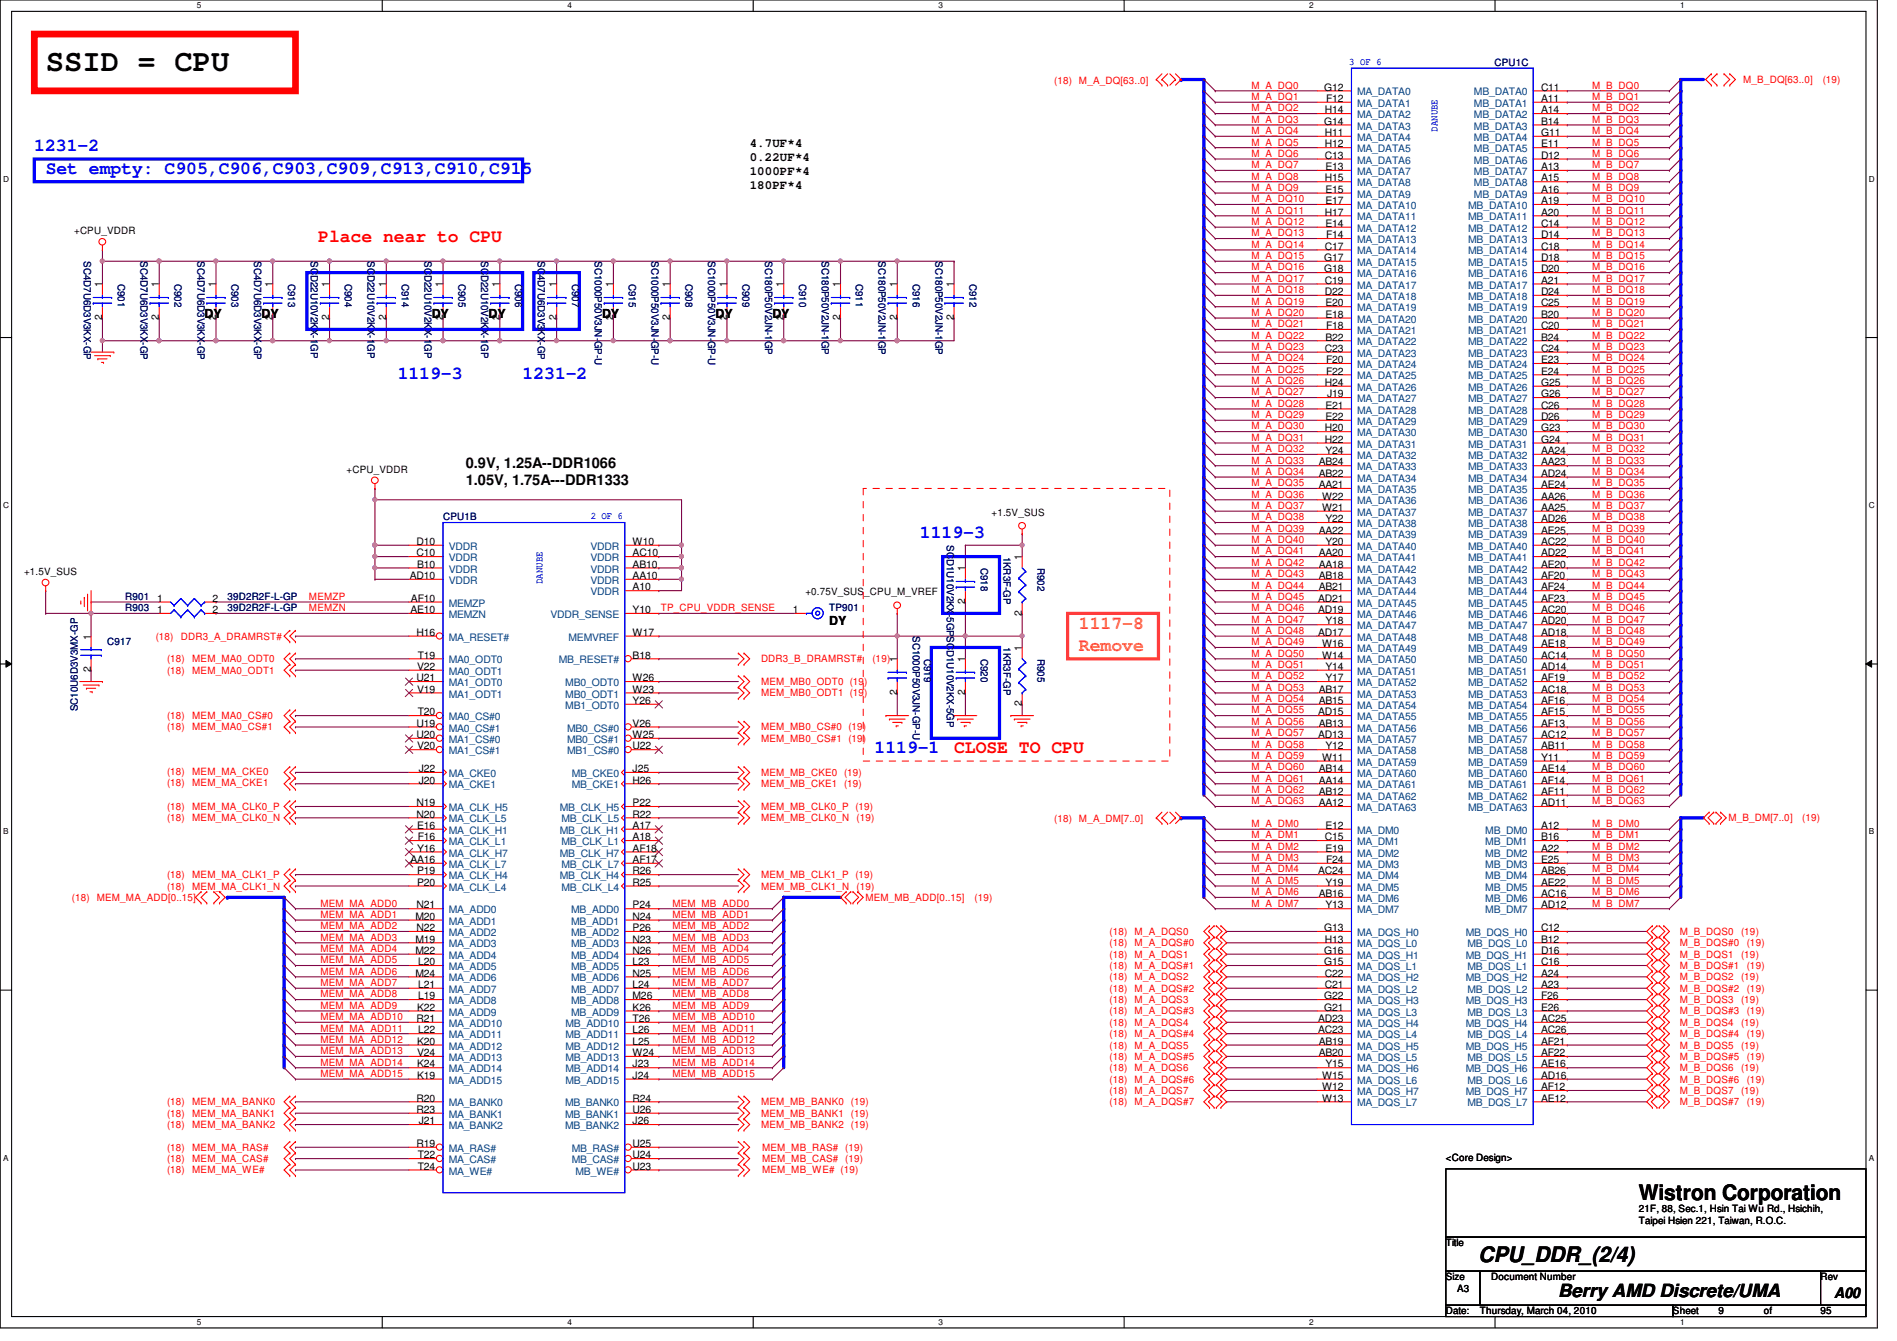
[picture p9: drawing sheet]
<svg xmlns="http://www.w3.org/2000/svg" width="297mm" height="210mm" viewBox="0 0 297 210" stroke-linecap="round" stroke-linejoin="round" font-family="sans-serif">
<defs><g id="words">
<text font-size="4.8" x="7.2" y="11.1">SSID = CPU</text>
<g font-size="3.3">
<text x="256.6" y="187.9">Wistron Corporation</text>
<text x="231.5" y="197.6">CPU_DDR_(2/4)</text>
</g>
<g font-size="2.8" fill="#00f">
<text x="5.4" y="23.7">1231-2</text>
<text x="7.2" y="27.3">Set empty: C905,C906,C903,C909,C913,C910,C915</text>
<text x="62.3" y="59.3">1119-3</text>
<text x="81.8" y="59.3">1231-2</text>
<text x="144.1" y="84.2">1119-3</text>
<text x="136.9" y="117.9">1119-1</text>
</g>
<g font-size="2.8" fill="#f00">
<text x="49.8" y="37.9">Place near to CPU</text>
<text x="149.4" y="117.9">CLOSE TO CPU</text>
</g>
<g font-size="2.8" fill="#ff8000">
<text x="168.9" y="98.4">1117-8</text>
<text x="168.9" y="101.9">Remove</text>
</g>
<text font-size="2.8" x="244" y="202.9">Berry AMD Discrete/UMA</text>
<g font-size="2.3">
<text x="72.9" y="73.2">0.9V, 1.25A--DDR1066</text>
<text x="72.9" y="76">1.05V, 1.75A---DDR1333</text>
<text x="287.2" y="203.2">A00</text>
</g>
<g font-size="1.9">
<text x="117.4" y="22.9">4.7UF*4</text>
<text x="117.4" y="25.1">0.22UF*4</text>
<text x="117.4" y="27.3">1000PF*4</text>
<text x="117.4" y="29.5">180PF*4</text>
<text x="32" y="49.8">DY</text>
<text x="40.9" y="49.8">DY</text>
<text x="67.6" y="49.8">DY</text>
<text x="76.5" y="49.8">DY</text>
<text x="94.3" y="49.8">DY</text>
<text x="112.1" y="49.8">DY</text>
<text x="120.9" y="49.8">DY</text>
<text x="129.8" y="97.8">DY</text>
</g>
<g font-size="1.6" fill="#00f">
<text x="211.3" y="10.1">3 OF 6</text>
<text x="225.1" y="20.6" transform="rotate(-90 225.1 20.6)">DANUBE</text>
<text x="92.5" y="81.2">2 OF 6</text>
<text x="85" y="91.4" transform="rotate(-90 85 91.4)">DANUBE</text>
</g>
<g font-size="1.6" fill="#000080">
<text x="234" y="10.3">CPU1C</text>
<text x="13.1" y="40.9" transform="rotate(90 13.1 40.9)">SC4D7U6D3V3KX-GP</text>
<text x="22" y="40.9" transform="rotate(90 22 40.9)">SC4D7U6D3V3KX-GP</text>
<text x="30.9" y="40.9" transform="rotate(90 30.9 40.9)">SC4D7U6D3V3KX-GP</text>
<text x="39.8" y="40.9" transform="rotate(90 39.8 40.9)">SC4D7U6D3V3KX-GP</text>
<text x="48.7" y="40.9" transform="rotate(90 48.7 40.9)">SCD22U10V2KX-1GP</text>
<text x="57.6" y="40.9" transform="rotate(90 57.6 40.9)">SCD22U10V2KX-1GP</text>
<text x="66.5" y="40.9" transform="rotate(90 66.5 40.9)">SCD22U10V2KX-1GP</text>
<text x="75.3" y="40.9" transform="rotate(90 75.3 40.9)">SCD22U10V2KX-1GP</text>
<text x="84.2" y="40.9" transform="rotate(90 84.2 40.9)">SC4D7U6D3V3KX-GP</text>
<text x="93.1" y="40.9" transform="rotate(90 93.1 40.9)">SC1000P50V3JN-GP-U</text>
<text x="102" y="40.9" transform="rotate(90 102 40.9)">SC1000P50V3JN-GP-U</text>
<text x="110.9" y="40.9" transform="rotate(90 110.9 40.9)">SC1000P50V3JN-GP-U</text>
<text x="119.8" y="40.9" transform="rotate(90 119.8 40.9)">SC180P50V2JN-1GP</text>
<text x="128.7" y="40.9" transform="rotate(90 128.7 40.9)">SC180P50V2JN-1GP</text>
<text x="137.6" y="40.9" transform="rotate(90 137.6 40.9)">SC180P50V2JN-1GP</text>
<text x="146.5" y="40.9" transform="rotate(90 146.5 40.9)">SC180P50V2JN-1GP</text>
<text x="18.5" y="44.4" transform="rotate(90 18.5 44.4)">C901</text>
<text x="27.3" y="44.4" transform="rotate(90 27.3 44.4)">C902</text>
<text x="36.2" y="44.4" transform="rotate(90 36.2 44.4)">C903</text>
<text x="45.1" y="44.4" transform="rotate(90 45.1 44.4)">C913</text>
<text x="54" y="44.4" transform="rotate(90 54 44.4)">C904</text>
<text x="62.9" y="44.4" transform="rotate(90 62.9 44.4)">C914</text>
<text x="71.8" y="44.4" transform="rotate(90 71.8 44.4)">C905</text>
<text x="80.7" y="44.4" transform="rotate(90 80.7 44.4)">C906</text>
<text x="89.6" y="44.4" transform="rotate(90 89.6 44.4)">C907</text>
<text x="98.5" y="44.4" transform="rotate(90 98.5 44.4)">C915</text>
<text x="107.4" y="44.4" transform="rotate(90 107.4 44.4)">C908</text>
<text x="116.2" y="44.4" transform="rotate(90 116.2 44.4)">C909</text>
<text x="125.1" y="44.4" transform="rotate(90 125.1 44.4)">C910</text>
<text x="134" y="44.4" transform="rotate(90 134 44.4)">C911</text>
<text x="142.9" y="44.4" transform="rotate(90 142.9 44.4)">C916</text>
<text x="151.8" y="44.4" transform="rotate(90 151.8 44.4)">C912</text>
<text x="69.4" y="81.4">CPU1B</text>
<text x="148.2" y="85.3" transform="rotate(90 148.2 85.3)">SCD1U10V2KX-5GPSCD1U10V2KX-5GP</text>
<text x="153.6" y="88.9" transform="rotate(90 153.6 88.9)">C918</text>
<text x="157.1" y="87.1" transform="rotate(90 157.1 87.1)">1KR3F-GP</text>
<text x="162.5" y="88.9" transform="rotate(90 162.5 88.9)">R902</text>
<text x="19.6" y="93.9">R901</text>
<text x="19.6" y="95.7">R903</text>
<text x="35.6" y="93.9">39D2R2F-L-GP</text>
<text x="35.6" y="95.7">39D2R2F-L-GP</text>
<text x="129.8" y="95.7">TP901</text>
<text x="16.8" y="101">C917</text>
<text x="142.9" y="99.6" transform="rotate(90 142.9 99.6)">SC1000P50V3JN-GP-U</text>
<text x="157.1" y="101.3" transform="rotate(90 157.1 101.3)">1KR3F-GP</text>
<text x="144.7" y="103.1" transform="rotate(90 144.7 103.1)">C919</text>
<text x="153.6" y="103.1" transform="rotate(90 153.6 103.1)">C920</text>
<text x="162.5" y="103.1" transform="rotate(90 162.5 103.1)">R905</text>
<text x="12.2" y="111.3" transform="rotate(-90 12.2 111.3)">SC10U6D3V3MX-GP</text>
</g>
<g font-size="1.6" fill="#f00">
<text x="165.1" y="13.2">(18)</text>
<text x="168.9" y="13.2">M_A_DQ[63..0]</text>
<text x="196" y="13.9">M_A_DQ0</text>
<text x="196" y="15.7">M_A_DQ1</text>
<text x="196" y="17.4">M_A_DQ2</text>
<text x="249.3" y="13.9">M_B_DQ0</text>
<text x="249.3" y="15.7">M_B_DQ1</text>
<text x="249.3" y="17.4">M_B_DQ2</text>
<text x="273" y="13">M_B_DQ[63..0]</text>
<text x="285.4" y="13">(19)</text>
<text x="196" y="19.2">M_A_DQ3</text>
<text x="196" y="21">M_A_DQ4</text>
<text x="196" y="22.8">M_A_DQ5</text>
<text x="249.3" y="19.2">M_B_DQ3</text>
<text x="249.3" y="22.8">M_B_DQ5</text>
<text x="249.3" y="21">M_B_DQ4</text>
<text x="196" y="24.6">M_A_DQ6</text>
<text x="196" y="26.3">M_A_DQ7</text>
<text x="196" y="28.1">M_A_DQ8</text>
<text x="196" y="29.9">M_A_DQ9</text>
<text x="249.3" y="26.3">M_B_DQ7</text>
<text x="249.3" y="24.6">M_B_DQ6</text>
<text x="249.3" y="28.1">M_B_DQ8</text>
<text x="249.3" y="29.9">M_B_DQ9</text>
<text x="196" y="31.7">M_A_DQ10</text>
<text x="196" y="33.4">M_A_DQ11</text>
<text x="196" y="35.2">M_A_DQ12</text>
<text x="249.3" y="35.2">M_B_DQ12</text>
<text x="249.3" y="33.4">M_B_DQ11</text>
<text x="249.3" y="31.7">M_B_DQ10</text>
<text x="196" y="37">M_A_DQ13</text>
<text x="196" y="38.8">M_A_DQ14</text>
<text x="196" y="40.6">M_A_DQ15</text>
<text x="249.3" y="38.8">M_B_DQ14</text>
<text x="249.3" y="37">M_B_DQ13</text>
<text x="249.3" y="40.6">M_B_DQ15</text>
<text x="196" y="42.3">M_A_DQ16</text>
<text x="196" y="44.1">M_A_DQ17</text>
<text x="196" y="45.9">M_A_DQ18</text>
<text x="196" y="47.7">M_A_DQ19</text>
<text x="249.3" y="47.7">M_B_DQ19</text>
<text x="249.3" y="45.9">M_B_DQ18</text>
<text x="249.3" y="44.1">M_B_DQ17</text>
<text x="249.3" y="42.3">M_B_DQ16</text>
<text x="196" y="49.4">M_A_DQ20</text>
<text x="196" y="51.2">M_A_DQ21</text>
<text x="196" y="53">M_A_DQ22</text>
<text x="249.3" y="53">M_B_DQ22</text>
<text x="249.3" y="51.2">M_B_DQ21</text>
<text x="249.3" y="49.4">M_B_DQ20</text>
<text x="196" y="54.8">M_A_DQ23</text>
<text x="196" y="56.6">M_A_DQ24</text>
<text x="196" y="58.3">M_A_DQ25</text>
<text x="249.3" y="54.8">M_B_DQ23</text>
<text x="249.3" y="56.6">M_B_DQ24</text>
<text x="249.3" y="58.3">M_B_DQ25</text>
<text x="196" y="60.1">M_A_DQ26</text>
<text x="196" y="61.9">M_A_DQ27</text>
<text x="196" y="63.7">M_A_DQ28</text>
<text x="196" y="65.4">M_A_DQ29</text>
<text x="249.3" y="61.9">M_B_DQ27</text>
<text x="249.3" y="60.1">M_B_DQ26</text>
<text x="249.3" y="65.4">M_B_DQ29</text>
<text x="249.3" y="63.7">M_B_DQ28</text>
<text x="196" y="67.2">M_A_DQ30</text>
<text x="196" y="69">M_A_DQ31</text>
<text x="196" y="70.8">M_A_DQ32</text>
<text x="249.3" y="69">M_B_DQ31</text>
<text x="249.3" y="67.2">M_B_DQ30</text>
<text x="249.3" y="70.8">M_B_DQ32</text>
<text x="196" y="72.6">M_A_DQ33</text>
<text x="196" y="74.3">M_A_DQ34</text>
<text x="196" y="76.1">M_A_DQ35</text>
<text x="196" y="77.9">M_A_DQ36</text>
<text x="249.3" y="72.6">M_B_DQ33</text>
<text x="249.3" y="76.1">M_B_DQ35</text>
<text x="249.3" y="74.3">M_B_DQ34</text>
<text x="249.3" y="77.9">M_B_DQ36</text>
<text x="196" y="79.7">M_A_DQ37</text>
<text x="196" y="81.4">M_A_DQ38</text>
<text x="196" y="83.2">M_A_DQ39</text>
<text x="249.3" y="83.2">M_B_DQ39</text>
<text x="249.3" y="81.4">M_B_DQ38</text>
<text x="249.3" y="79.7">M_B_DQ37</text>
<text x="196" y="85">M_A_DQ40</text>
<text x="196" y="86.8">M_A_DQ41</text>
<text x="196" y="88.6">M_A_DQ42</text>
<text x="249.3" y="88.6">M_B_DQ42</text>
<text x="249.3" y="86.8">M_B_DQ41</text>
<text x="249.3" y="85">M_B_DQ40</text>
<text x="48.4" y="93.9">MEMZP</text>
<text x="48.4" y="95.7">MEMZN</text>
<text x="103.5" y="95.7">TP_CPU_VDDR_SENSE</text>
<text x="196" y="90.3">M_A_DQ43</text>
<text x="196" y="92.1">M_A_DQ44</text>
<text x="196" y="95.7">M_A_DQ46</text>
<text x="196" y="93.9">M_A_DQ45</text>
<text x="249.3" y="90.3">M_B_DQ43</text>
<text x="249.3" y="95.7">M_B_DQ46</text>
<text x="249.3" y="93.9">M_B_DQ45</text>
<text x="249.3" y="92.1">M_B_DQ44</text>
<text x="24.4" y="100.1">(18)</text>
<text x="28.3" y="100.1">DDR3_A_DRAMRST#</text>
<text x="196" y="97.5">M_A_DQ47</text>
<text x="196" y="99.2">M_A_DQ48</text>
<text x="196" y="101">M_A_DQ49</text>
<text x="249.3" y="97.5">M_B_DQ47</text>
<text x="249.3" y="101">M_B_DQ49</text>
<text x="249.3" y="99.2">M_B_DQ48</text>
<text x="26.2" y="103.7">(18)</text>
<text x="26.2" y="105.5">(18)</text>
<text x="30.1" y="103.7">MEM_MA0_ODT0</text>
<text x="30.1" y="105.5">MEM_MA0_ODT1</text>
<text x="119.2" y="107.2">MEM_MB0_ODT0 (19)</text>
<text x="119.2" y="103.7">DDR3_B_DRAMRST#</text>
<text x="136.6" y="103.7">(19)</text>
<text x="196" y="102.8">M_A_DQ50</text>
<text x="196" y="104.6">M_A_DQ51</text>
<text x="196" y="106.3">M_A_DQ52</text>
<text x="249.3" y="104.6">M_B_DQ51</text>
<text x="249.3" y="102.8">M_B_DQ50</text>
<text x="249.3" y="106.3">M_B_DQ52</text>
<text x="26.2" y="112.6">(18)</text>
<text x="30.1" y="112.6">MEM_MA0_CS#0</text>
<text x="119.2" y="109">MEM_MB0_ODT1 (19)</text>
<text x="196" y="108.1">M_A_DQ53</text>
<text x="196" y="109.9">M_A_DQ54</text>
<text x="196" y="111.7">M_A_DQ55</text>
<text x="196" y="113.5">M_A_DQ56</text>
<text x="249.3" y="108.1">M_B_DQ53</text>
<text x="249.3" y="111.7">M_B_DQ55</text>
<text x="249.3" y="109.9">M_B_DQ54</text>
<text x="249.3" y="113.5">M_B_DQ56</text>
<text x="26.2" y="114.3">(18)</text>
<text x="30.1" y="114.3">MEM_MA0_CS#1</text>
<text x="119.2" y="114.3">MEM_MB0_CS#0 (19)</text>
<text x="119.2" y="116.1">MEM_MB0_CS#1 (19)</text>
<text x="196" y="115.2">M_A_DQ57</text>
<text x="196" y="117">M_A_DQ58</text>
<text x="196" y="118.8">M_A_DQ59</text>
<text x="249.3" y="115.2">M_B_DQ57</text>
<text x="249.3" y="118.8">M_B_DQ59</text>
<text x="249.3" y="117">M_B_DQ58</text>
<text x="26.2" y="123.1">(18)</text>
<text x="26.2" y="121.3">(18)</text>
<text x="30.1" y="123.1">MEM_MA_CKE1</text>
<text x="30.1" y="121.3">MEM_MA_CKE0</text>
<text x="119.2" y="121.5">MEM_MB_CKE0 (19)</text>
<text x="119.2" y="123.2">MEM_MB_CKE1 (19)</text>
<text x="196" y="120.6">M_A_DQ60</text>
<text x="196" y="122.3">M_A_DQ61</text>
<text x="196" y="124.1">M_A_DQ62</text>
<text x="196" y="125.9">M_A_DQ63</text>
<text x="249.3" y="125.9">M_B_DQ63</text>
<text x="249.3" y="124.1">M_B_DQ62</text>
<text x="249.3" y="122.3">M_B_DQ61</text>
<text x="249.3" y="120.6">M_B_DQ60</text>
<text x="26.2" y="128.6">(18)</text>
<text x="26.2" y="126.8">(18)</text>
<text x="30.1" y="128.6">MEM_MA_CLK0_N</text>
<text x="30.1" y="126.8">MEM_MA_CLK0_P</text>
<text x="119.2" y="128.6">MEM_MB_CLK0_N</text>
<text x="119.2" y="126.8">MEM_MB_CLK0_P (19)</text>
<text x="134.1" y="128.6">(19)</text>
<text x="165.1" y="128.7">(18)</text>
<text x="168.9" y="128.7">M_A_DM[7..0]</text>
<text x="196" y="129.5">M_A_DM0</text>
<text x="196" y="131.2">M_A_DM1</text>
<text x="249.3" y="129.5">M_B_DM0</text>
<text x="249.3" y="131.2">M_B_DM1</text>
<text x="270.6" y="128.6">M_B_DM[7..0]</text>
<text x="282.2" y="128.6">(19)</text>
<text x="26.2" y="137.5">(18)</text>
<text x="30.1" y="137.5">MEM_MA_CLK1_P</text>
<text x="119.2" y="137.5">MEM_MB_CLK1_P (19)</text>
<text x="196" y="133">M_A_DM2</text>
<text x="196" y="134.8">M_A_DM3</text>
<text x="196" y="136.6">M_A_DM4</text>
<text x="249.3" y="133">M_B_DM2</text>
<text x="249.3" y="134.8">M_B_DM3</text>
<text x="249.3" y="136.6">M_B_DM4</text>
<text x="11.3" y="141">(18)</text>
<text x="15.2" y="141">MEM_MA_ADD[0..15]</text>
<text x="26.2" y="139.2">(18)</text>
<text x="30.1" y="139.2">MEM_MA_CLK1_N</text>
<text x="50.2" y="141.9">MEM_MA_ADD0</text>
<text x="50.2" y="143.7">MEM_MA_ADD1</text>
<text x="105.3" y="141.9">MEM_MB_ADD0</text>
<text x="105.3" y="143.7">MEM_MB_ADD1</text>
<text x="119.2" y="139.2">MEM_MB_CLK1_N</text>
<text x="134.1" y="139.2">(19)</text>
<text x="135.5" y="141">MEM_MB_ADD[0..15]</text>
<text x="152.6" y="141">(19)</text>
<text x="196" y="138.3">M_A_DM5</text>
<text x="196" y="140.1">M_A_DM6</text>
<text x="196" y="141.9">M_A_DM7</text>
<text x="249.3" y="138.3">M_B_DM5</text>
<text x="249.3" y="140.1">M_B_DM6</text>
<text x="249.3" y="141.9">M_B_DM7</text>
<text x="50.2" y="145.5">MEM_MA_ADD2</text>
<text x="50.2" y="147.2">MEM_MA_ADD3</text>
<text x="50.2" y="149">MEM_MA_ADD4</text>
<text x="105.3" y="145.5">MEM_MB_ADD2</text>
<text x="105.3" y="147.2">MEM_MB_ADD3</text>
<text x="105.3" y="149">MEM_MB_ADD4</text>
<text x="173.7" y="148.1">(18)</text>
<text x="173.7" y="146.3">(18)</text>
<text x="173.7" y="149.9">(18)</text>
<text x="177.7" y="148.1">M_A_DQS#0</text>
<text x="177.7" y="146.3">M_A_DQS0</text>
<text x="177.7" y="149.9">M_A_DQS1</text>
<text x="263" y="149.9">M_B_DQS1</text>
<text x="263" y="146.3">M_B_DQS0</text>
<text x="263" y="148.1">M_B_DQS#0</text>
<text x="272.6" y="149.9">(19)</text>
<text x="272.6" y="146.3">(19)</text>
<text x="273.5" y="148.1">(19)</text>
<text x="50.2" y="150.8">MEM_MA_ADD5</text>
<text x="50.2" y="152.6">MEM_MA_ADD6</text>
<text x="50.2" y="154.3">MEM_MA_ADD7</text>
<text x="105.3" y="150.8">MEM_MB_ADD5</text>
<text x="105.3" y="152.6">MEM_MB_ADD6</text>
<text x="105.3" y="154.3">MEM_MB_ADD7</text>
<text x="173.7" y="153.5">(18)</text>
<text x="173.7" y="155.2">(18)</text>
<text x="173.7" y="151.7">(18)</text>
<text x="177.7" y="153.5">M_A_DQS2</text>
<text x="177.7" y="155.2">M_A_DQS#2</text>
<text x="177.7" y="151.7">M_A_DQS#1</text>
<text x="263" y="153.5">M_B_DQS2</text>
<text x="263" y="155.2">M_B_DQS#2</text>
<text x="263" y="151.7">M_B_DQS#1</text>
<text x="272.6" y="153.5">(19)</text>
<text x="273.5" y="155.2">(19)</text>
<text x="273.5" y="151.7">(19)</text>
<text x="50.2" y="156.1">MEM_MA_ADD8</text>
<text x="50.2" y="157.9">MEM_MA_ADD9</text>
<text x="50.2" y="159.7">MEM_MA_ADD10</text>
<text x="50.2" y="161.5">MEM_MA_ADD11</text>
<text x="105.3" y="156.1">MEM_MB_ADD8</text>
<text x="105.3" y="157.9">MEM_MB_ADD9</text>
<text x="105.3" y="159.7">MEM_MB_ADD10</text>
<text x="105.3" y="161.5">MEM_MB_ADD11</text>
<text x="173.7" y="158.8">(18)</text>
<text x="173.7" y="157">(18)</text>
<text x="173.7" y="160.6">(18)</text>
<text x="177.7" y="158.8">M_A_DQS#3</text>
<text x="177.7" y="157">M_A_DQS3</text>
<text x="177.7" y="160.6">M_A_DQS4</text>
<text x="263" y="160.6">M_B_DQS4</text>
<text x="263" y="157">M_B_DQS3</text>
<text x="263" y="158.8">M_B_DQS#3</text>
<text x="272.6" y="160.6">(19)</text>
<text x="272.6" y="157">(19)</text>
<text x="273.5" y="158.8">(19)</text>
<text x="50.2" y="163.2">MEM_MA_ADD12</text>
<text x="50.2" y="165">MEM_MA_ADD13</text>
<text x="50.2" y="166.8">MEM_MA_ADD14</text>
<text x="105.3" y="163.2">MEM_MB_ADD12</text>
<text x="105.3" y="165">MEM_MB_ADD13</text>
<text x="105.3" y="166.8">MEM_MB_ADD14</text>
<text x="173.7" y="167.7">(18)</text>
<text x="173.7" y="165.9">(18)</text>
<text x="173.7" y="164.1">(18)</text>
<text x="173.7" y="162.3">(18)</text>
<text x="177.7" y="167.7">M_A_DQS6</text>
<text x="177.7" y="165.9">M_A_DQS#5</text>
<text x="177.7" y="164.1">M_A_DQS5</text>
<text x="177.7" y="162.3">M_A_DQS#4</text>
<text x="263" y="167.7">M_B_DQS6</text>
<text x="263" y="164.1">M_B_DQS5</text>
<text x="263" y="165.9">M_B_DQS#5</text>
<text x="263" y="162.3">M_B_DQS#4</text>
<text x="272.6" y="167.7">(19)</text>
<text x="272.6" y="164.1">(19)</text>
<text x="273.5" y="165.9">(19)</text>
<text x="273.5" y="162.3">(19)</text>
<text x="26.2" y="173">(18)</text>
<text x="30.1" y="173">MEM_MA_BANK0</text>
<text x="50.2" y="168.6">MEM_MA_ADD15</text>
<text x="105.3" y="168.6">MEM_MB_ADD15</text>
<text x="119.2" y="173">MEM_MB_BANK0 (19)</text>
<text x="173.7" y="171.2">(18)</text>
<text x="173.7" y="173">(18)</text>
<text x="173.7" y="169.5">(18)</text>
<text x="177.7" y="171.2">M_A_DQS7</text>
<text x="177.7" y="173">M_A_DQS#7</text>
<text x="177.7" y="169.5">M_A_DQS#6</text>
<text x="263" y="169.5">M_B_DQS#6</text>
<text x="263" y="171.2">M_B_DQS7</text>
<text x="263" y="173">M_B_DQS#7</text>
<text x="272.6" y="171.2">(19)</text>
<text x="273.5" y="169.5">(19)</text>
<text x="273.5" y="173">(19)</text>
<text x="26.2" y="176.6">(18)</text>
<text x="26.2" y="174.8">(18)</text>
<text x="30.1" y="176.6">MEM_MA_BANK2</text>
<text x="30.1" y="174.8">MEM_MA_BANK1</text>
<text x="119.2" y="174.8">MEM_MB_BANK1 (19)</text>
<text x="119.2" y="176.6">MEM_MB_BANK2 (19)</text>
<text x="26.2" y="181.9">(18)</text>
<text x="26.2" y="180.1">(18)</text>
<text x="26.2" y="183.7">(18)</text>
<text x="30.1" y="181.9">MEM_MA_CAS#</text>
<text x="30.1" y="180.1">MEM_MA_RAS#</text>
<text x="30.1" y="183.7">MEM_MA_WE#</text>
<text x="119.3" y="180.1">MEM_MB_RAS# (19)</text>
<text x="119.3" y="181.9">MEM_MB_CAS# (19)</text>
<text x="119.3" y="183.7">MEM_MB_WE# (19)</text>
</g>
<g font-size="1.6">
<text x="207.3" y="14.2">G12</text>
<text x="207.5" y="17.7">H14</text>
<text x="207.6" y="16">F12</text>
<text x="241.3" y="14.2">C11</text>
<text x="241.3" y="16">A11</text>
<text x="241.3" y="17.7">A14</text>
<text x="207.3" y="19.5">G14</text>
<text x="207.5" y="21.3">H11</text>
<text x="207.5" y="23.1">H12</text>
<text x="241.3" y="19.5">B14</text>
<text x="241.3" y="21.3">G11</text>
<text x="241.3" y="23.1">E11</text>
<text x="207.5" y="24.8">C13</text>
<text x="207.5" y="28.4">H15</text>
<text x="207.6" y="26.6">E13</text>
<text x="241.3" y="24.8">D12</text>
<text x="241.3" y="26.6">A13</text>
<text x="241.3" y="28.4">A15</text>
<text x="207.5" y="33.7">H17</text>
<text x="207.6" y="30.2">E15</text>
<text x="207.6" y="32">E17</text>
<text x="207.6" y="35.5">E14</text>
<text x="241.3" y="30.2">A16</text>
<text x="241.3" y="32">A19</text>
<text x="241.3" y="33.7">A20</text>
<text x="241.3" y="35.5">C14</text>
<text x="11.6" y="36.7">+CPU_VDDR</text>
<text x="207.3" y="40.9">G17</text>
<text x="207.5" y="39.1">C17</text>
<text x="207.6" y="37.3">F14</text>
<text x="241.3" y="37.3">D14</text>
<text x="241.3" y="39.1">C18</text>
<text x="241.3" y="40.9">D18</text>
<text x="16" y="45" transform="rotate(-90 16 45)">1</text>
<text x="24.9" y="45" transform="rotate(-90 24.9 45)">1</text>
<text x="33.8" y="45" transform="rotate(-90 33.8 45)">1</text>
<text x="42.7" y="45" transform="rotate(-90 42.7 45)">1</text>
<text x="51.6" y="45" transform="rotate(-90 51.6 45)">1</text>
<text x="60.4" y="45" transform="rotate(-90 60.4 45)">1</text>
<text x="69.3" y="45" transform="rotate(-90 69.3 45)">1</text>
<text x="78.2" y="45" transform="rotate(-90 78.2 45)">1</text>
<text x="87.1" y="45" transform="rotate(-90 87.1 45)">1</text>
<text x="96" y="45" transform="rotate(-90 96 45)">1</text>
<text x="104.9" y="45" transform="rotate(-90 104.9 45)">1</text>
<text x="113.8" y="45" transform="rotate(-90 113.8 45)">1</text>
<text x="122.7" y="45" transform="rotate(-90 122.7 45)">1</text>
<text x="131.6" y="45" transform="rotate(-90 131.6 45)">1</text>
<text x="140.5" y="45" transform="rotate(-90 140.5 45)">1</text>
<text x="149.3" y="45" transform="rotate(-90 149.3 45)">1</text>
<text x="207.3" y="42.6">G18</text>
<text x="207.5" y="44.4">C19</text>
<text x="207.5" y="46.2">D22</text>
<text x="207.6" y="48">E20</text>
<text x="241.3" y="42.6">D20</text>
<text x="241.3" y="44.4">A21</text>
<text x="241.3" y="46.2">D24</text>
<text x="241.3" y="48">C25</text>
<text x="16" y="50.1" transform="rotate(-90 16 50.1)">2</text>
<text x="24.9" y="50.1" transform="rotate(-90 24.9 50.1)">2</text>
<text x="33.8" y="50.1" transform="rotate(-90 33.8 50.1)">2</text>
<text x="42.7" y="50.1" transform="rotate(-90 42.7 50.1)">2</text>
<text x="51.6" y="50.1" transform="rotate(-90 51.6 50.1)">2</text>
<text x="60.4" y="50.1" transform="rotate(-90 60.4 50.1)">2</text>
<text x="69.3" y="50.1" transform="rotate(-90 69.3 50.1)">2</text>
<text x="78.2" y="50.1" transform="rotate(-90 78.2 50.1)">2</text>
<text x="87.1" y="50.1" transform="rotate(-90 87.1 50.1)">2</text>
<text x="96" y="50.1" transform="rotate(-90 96 50.1)">2</text>
<text x="104.9" y="50.1" transform="rotate(-90 104.9 50.1)">2</text>
<text x="113.8" y="50.1" transform="rotate(-90 113.8 50.1)">2</text>
<text x="122.7" y="50.1" transform="rotate(-90 122.7 50.1)">2</text>
<text x="131.6" y="50.1" transform="rotate(-90 131.6 50.1)">2</text>
<text x="140.5" y="50.1" transform="rotate(-90 140.5 50.1)">2</text>
<text x="149.3" y="50.1" transform="rotate(-90 149.3 50.1)">2</text>
<text x="207.6" y="49.7">E18</text>
<text x="207.6" y="53.3">B22</text>
<text x="207.6" y="51.5">F18</text>
<text x="241.3" y="49.7">B20</text>
<text x="241.3" y="51.5">C20</text>
<text x="241.3" y="53.3">B24</text>
<text x="207.5" y="55.1">C23</text>
<text x="207.6" y="56.9">F20</text>
<text x="207.6" y="58.6">F22</text>
<text x="241.3" y="55.1">C24</text>
<text x="241.3" y="56.9">E23</text>
<text x="241.3" y="58.6">E24</text>
<text x="207.5" y="60.4">H24</text>
<text x="207.6" y="64">E21</text>
<text x="207.6" y="65.7">E22</text>
<text x="207.8" y="62.2">J19</text>
<text x="241.3" y="60.4">G25</text>
<text x="241.3" y="62.2">G26</text>
<text x="241.3" y="64">C26</text>
<text x="241.3" y="65.7">D26</text>
<text x="207.5" y="67.5">H20</text>
<text x="207.5" y="69.3">H22</text>
<text x="207.6" y="71.1">Y24</text>
<text x="241.3" y="67.5">G23</text>
<text x="241.3" y="69.3">G24</text>
<text x="241.3" y="71.1">AA24</text>
<text x="54.3" y="74">+CPU_VDDR</text>
<text x="206.5" y="72.9">AB24</text>
<text x="206.5" y="74.6">AB22</text>
<text x="206.5" y="76.4">AA21</text>
<text x="241.3" y="72.9">AA23</text>
<text x="241.3" y="74.6">AD24</text>
<text x="241.3" y="76.4">AE24</text>
<text x="155.3" y="80.7">+1.5V_SUS</text>
<text x="206.5" y="83.5">AA22</text>
<text x="207" y="78.2">W22</text>
<text x="207" y="80">W21</text>
<text x="207.6" y="81.7">Y22</text>
<text x="241.3" y="78.2">AA26</text>
<text x="241.3" y="80">AA25</text>
<text x="241.3" y="81.7">AD26</text>
<text x="241.3" y="83.5">AE25</text>
<text x="65.2" y="85.3">D10</text>
<text x="65.2" y="87.1">C10</text>
<text x="65.3" y="88.9">B10</text>
<text x="99.1" y="85.3">W10</text>
<text x="99.1" y="87.1">AC10</text>
<text x="99.1" y="88.9">AB10</text>
<text x="151.1" y="89.5" transform="rotate(-90 151.1 89.5)">1</text>
<text x="160" y="87.7" transform="rotate(-90 160 87.7)">1</text>
<text x="206.5" y="87.1">AA20</text>
<text x="206.5" y="88.9">AA18</text>
<text x="207.6" y="85.3">Y20</text>
<text x="241.3" y="85.3">AC22</text>
<text x="241.3" y="87.1">AD22</text>
<text x="241.3" y="88.9">AE20</text>
<text x="3.8" y="90">+1.5V_SUS</text>
<text x="24.6" y="94.2">1</text>
<text x="24.6" y="96">1</text>
<text x="33.3" y="94.2">2</text>
<text x="33.3" y="96">2</text>
<text x="64.2" y="90.6">AD10</text>
<text x="64.3" y="96">AE10</text>
<text x="64.3" y="94.2">AF10</text>
<text x="99.1" y="90.6">AA10</text>
<text x="99.1" y="92.4">A10</text>
<text x="99.1" y="96">Y10</text>
<text x="124.2" y="96">1</text>
<text x="126.1" y="93.2">+0.75V_SUS_CPU_M_VREF</text>
<text x="151.1" y="94.6" transform="rotate(-90 151.1 94.6)">2</text>
<text x="206.4" y="94.2">AD21</text>
<text x="206.4" y="96">AD19</text>
<text x="206.5" y="90.6">AB18</text>
<text x="206.5" y="92.4">AB21</text>
<text x="241.3" y="90.6">AF20</text>
<text x="241.3" y="92.4">AF24</text>
<text x="241.3" y="94.2">AF23</text>
<text x="241.3" y="96">AC20</text>
<text x="14.2" y="100.1" transform="rotate(-90 14.2 100.1)">1</text>
<text x="65.2" y="99.5">H16</text>
<text x="99.1" y="99.5">W17</text>
<text x="160" y="101.9" transform="rotate(-90 160 101.9)">1</text>
<text x="160" y="96.4" transform="rotate(-90 160 96.4)">2</text>
<text x="206.4" y="99.5">AD17</text>
<text x="207" y="101.3">W16</text>
<text x="207.6" y="97.7">Y18</text>
<text x="241.3" y="97.7">AD20</text>
<text x="241.3" y="99.5">AD18</text>
<text x="241.3" y="101.3">AE18</text>
<text x="14.2" y="105.2" transform="rotate(-90 14.2 105.2)">2</text>
<text x="65.2" y="106.6">U21</text>
<text x="65.3" y="104.9">V22</text>
<text x="65.4" y="103.1">T19</text>
<text x="99.1" y="103.1">B18</text>
<text x="99.1" y="106.6">W26</text>
<text x="140.5" y="103.7" transform="rotate(-90 140.5 103.7)">1</text>
<text x="151.1" y="103.7" transform="rotate(-90 151.1 103.7)">1</text>
<text x="207" y="103.1">W14</text>
<text x="207.6" y="104.9">Y14</text>
<text x="207.6" y="106.6">Y17</text>
<text x="241.3" y="103.1">AC14</text>
<text x="241.3" y="104.9">AD14</text>
<text x="241.3" y="106.6">AF19</text>
<text x="65.2" y="113.7">U19</text>
<text x="65.3" y="108.4">V19</text>
<text x="65.4" y="112">T20</text>
<text x="99.1" y="108.4">W23</text>
<text x="99.1" y="110.2">Y26</text>
<text x="99.1" y="113.7">V26</text>
<text x="140.5" y="108.8" transform="rotate(-90 140.5 108.8)">2</text>
<text x="151.1" y="108.8" transform="rotate(-90 151.1 108.8)">2</text>
<text x="160" y="110.6" transform="rotate(-90 160 110.6)">2</text>
<text x="206.4" y="112">AD15</text>
<text x="206.5" y="108.4">AB17</text>
<text x="206.5" y="110.2">AB15</text>
<text x="206.5" y="113.7">AB13</text>
<text x="241.3" y="108.4">AC18</text>
<text x="241.3" y="110.2">AF16</text>
<text x="241.3" y="112">AF15</text>
<text x="241.3" y="113.7">AF13</text>
<text x="65.2" y="115.5">U20</text>
<text x="65.3" y="117.3">V20</text>
<text x="99.1" y="115.5">W25</text>
<text x="99.1" y="117.3">U22</text>
<text x="206.4" y="115.5">AD13</text>
<text x="207" y="119.1">W11</text>
<text x="207.6" y="117.3">Y12</text>
<text x="241.3" y="115.5">AC12</text>
<text x="241.3" y="117.3">AB11</text>
<text x="241.3" y="119.1">Y11</text>
<text x="65.6" y="120.9">J22</text>
<text x="65.6" y="122.6">J20</text>
<text x="99.1" y="120.9">J25</text>
<text x="99.1" y="122.6">H26</text>
<text x="206.5" y="120.9">AB14</text>
<text x="206.5" y="122.6">AA14</text>
<text x="206.5" y="124.4">AB12</text>
<text x="241.3" y="120.9">AE14</text>
<text x="241.3" y="122.6">AF14</text>
<text x="241.3" y="124.4">AF11</text>
<text x="65.2" y="126.2">N19</text>
<text x="65.2" y="128">N20</text>
<text x="65.3" y="129.8">E16</text>
<text x="65.4" y="131.5">F16</text>
<text x="99.1" y="126.2">P22</text>
<text x="99.1" y="128">R22</text>
<text x="99.1" y="129.8">A17</text>
<text x="99.1" y="131.5">A18</text>
<text x="206.5" y="126.2">AA12</text>
<text x="207.5" y="131.5">C15</text>
<text x="207.6" y="129.8">E12</text>
<text x="241.3" y="126.2">AD11</text>
<text x="241.3" y="129.8">A12</text>
<text x="241.3" y="131.5">B16</text>
<text x="64.3" y="135.1">AA16</text>
<text x="65.3" y="133.3">Y16</text>
<text x="65.3" y="136.9">P19</text>
<text x="99.1" y="133.3">AF18</text>
<text x="99.1" y="135.1">AF17</text>
<text x="99.1" y="136.9">R26</text>
<text x="206.4" y="136.9">AC24</text>
<text x="207.6" y="133.3">E19</text>
<text x="207.6" y="135.1">F24</text>
<text x="241.3" y="133.3">A22</text>
<text x="241.3" y="135.1">E25</text>
<text x="241.3" y="136.9">AB26</text>
<text x="65.1" y="144">M20</text>
<text x="65.2" y="142.2">N21</text>
<text x="65.3" y="138.6">P20</text>
<text x="99.1" y="138.6">R25</text>
<text x="99.1" y="142.2">P24</text>
<text x="99.1" y="144">N24</text>
<text x="206.5" y="140.4">AB16</text>
<text x="207.6" y="138.6">Y19</text>
<text x="207.6" y="142.2">Y13</text>
<text x="241.3" y="138.6">AE22</text>
<text x="241.3" y="140.4">AC16</text>
<text x="241.3" y="142.2">AD12</text>
<text x="65.1" y="147.5">M19</text>
<text x="65.1" y="149.3">M22</text>
<text x="65.2" y="145.8">N22</text>
<text x="99.1" y="145.8">P26</text>
<text x="99.1" y="147.5">N23</text>
<text x="99.1" y="149.3">N26</text>
<text x="207.3" y="145.8">G13</text>
<text x="207.3" y="149.3">G16</text>
<text x="207.5" y="147.5">H13</text>
<text x="241.3" y="145.8">C12</text>
<text x="241.3" y="147.5">B12</text>
<text x="241.3" y="149.3">D16</text>
<text x="65.1" y="152.9">M24</text>
<text x="65.5" y="151.1">L20</text>
<text x="65.5" y="154.6">L21</text>
<text x="99.1" y="151.1">L23</text>
<text x="99.1" y="152.9">N25</text>
<text x="99.1" y="154.6">L24</text>
<text x="207.3" y="151.1">G15</text>
<text x="207.5" y="152.9">C22</text>
<text x="207.5" y="154.6">C21</text>
<text x="241.3" y="151.1">C16</text>
<text x="241.3" y="152.9">A24</text>
<text x="241.3" y="154.6">A23</text>
<text x="65.2" y="160">R21</text>
<text x="65.3" y="158.2">K22</text>
<text x="65.5" y="156.4">L19</text>
<text x="65.5" y="161.8">L22</text>
<text x="99.1" y="156.4">M26</text>
<text x="99.1" y="158.2">K26</text>
<text x="99.1" y="160">T26</text>
<text x="99.1" y="161.8">L26</text>
<text x="206.4" y="160">AD23</text>
<text x="206.4" y="161.8">AC23</text>
<text x="207.3" y="156.4">G22</text>
<text x="207.3" y="158.2">G21</text>
<text x="241.3" y="156.4">F26</text>
<text x="241.3" y="158.2">E26</text>
<text x="241.3" y="160">AC25</text>
<text x="241.3" y="161.8">AC26</text>
<text x="65.3" y="163.5">K20</text>
<text x="65.3" y="165.3">V24</text>
<text x="65.3" y="167.1">K24</text>
<text x="99.1" y="163.5">L25</text>
<text x="99.1" y="165.3">W24</text>
<text x="99.1" y="167.1">J23</text>
<text x="206.5" y="163.5">AB19</text>
<text x="206.5" y="165.3">AB20</text>
<text x="207.6" y="167.1">Y15</text>
<text x="241.3" y="163.5">AF21</text>
<text x="241.3" y="165.3">AF22</text>
<text x="241.3" y="167.1">AE16</text>
<text x="65.2" y="172.4">R20</text>
<text x="65.3" y="168.9">K19</text>
<text x="99.1" y="168.9">J24</text>
<text x="99.1" y="172.4">R24</text>
<text x="207" y="168.9">W15</text>
<text x="207" y="170.6">W12</text>
<text x="207" y="172.4">W13</text>
<text x="241.3" y="168.9">AD16</text>
<text x="241.3" y="170.6">AF12</text>
<text x="241.3" y="172.4">AE12</text>
<text x="65.2" y="174.2">R23</text>
<text x="65.2" y="179.5">R19</text>
<text x="65.6" y="176">J21</text>
<text x="99.1" y="174.2">U26</text>
<text x="99.1" y="176">J26</text>
<text x="99.1" y="179.5">U25</text>
<text x="65.4" y="181.3">T22</text>
<text x="65.4" y="183.1">T24</text>
<text x="99.1" y="181.3">U24</text>
<text x="99.1" y="183.1">U23</text>
<text x="226.4" y="181.7">&lt;Core Design&gt;</text>
<text x="256.6" y="189.7">21F, 88, Sec.1, Hsin Tai Wu Rd., Hsichih,</text>
<text x="256.6" y="191.6">Taipei Hsien 221, Taiwan, R.O.C.</text>
<text x="226.4" y="195.1">Title</text>
<text x="226.4" y="200.4">Size</text>
<text x="228.2" y="202.2">A3</text>
<text x="233.5" y="200.4">Document Number</text>
<text x="285.1" y="200.4">Rev</text>
<text x="226.4" y="205.7">Date:</text>
<text x="231.7" y="205.7">Thursday, March 04, 2010</text>
<text x="262" y="205.7">Sheet</text>
<text x="269.1" y="205.7">9</text>
<text x="276.2" y="205.7">of</text>
<text x="285.1" y="205.7">95</text>
</g>
<g font-size="1.6" fill="#004080">
<text x="212.5" y="14.9">MA_DATA0</text>
<text x="212.5" y="16.7">MA_DATA1</text>
<text x="230.8" y="14.9">MB_DATA0</text>
<text x="230.8" y="16.7">MB_DATA1</text>
<text x="212.5" y="18.5">MA_DATA2</text>
<text x="212.5" y="20.3">MA_DATA3</text>
<text x="212.5" y="22.1">MA_DATA4</text>
<text x="212.5" y="23.8">MA_DATA5</text>
<text x="230.8" y="18.5">MB_DATA2</text>
<text x="230.8" y="20.3">MB_DATA3</text>
<text x="230.8" y="22.1">MB_DATA4</text>
<text x="230.8" y="23.8">MB_DATA5</text>
<text x="212.5" y="25.6">MA_DATA6</text>
<text x="212.5" y="27.4">MA_DATA7</text>
<text x="212.5" y="29.2">MA_DATA8</text>
<text x="230.8" y="25.6">MB_DATA6</text>
<text x="230.8" y="27.4">MB_DATA7</text>
<text x="230.8" y="29.2">MB_DATA8</text>
<text x="212.5" y="30.9">MA_DATA9</text>
<text x="212.5" y="32.7">MA_DATA10</text>
<text x="212.5" y="34.5">MA_DATA11</text>
<text x="229.9" y="32.7">MB_DATA10</text>
<text x="229.9" y="34.5">MB_DATA11</text>
<text x="230.8" y="30.9">MB_DATA9</text>
<text x="212.5" y="36.3">MA_DATA12</text>
<text x="212.5" y="38.1">MA_DATA13</text>
<text x="212.5" y="39.8">MA_DATA14</text>
<text x="212.5" y="41.6">MA_DATA15</text>
<text x="229.9" y="36.3">MB_DATA12</text>
<text x="229.9" y="38.1">MB_DATA13</text>
<text x="229.9" y="39.8">MB_DATA14</text>
<text x="229.9" y="41.6">MB_DATA15</text>
<text x="212.5" y="43.4">MA_DATA16</text>
<text x="212.5" y="45.2">MA_DATA17</text>
<text x="212.5" y="46.9">MA_DATA18</text>
<text x="229.9" y="43.4">MB_DATA16</text>
<text x="229.9" y="45.2">MB_DATA17</text>
<text x="229.9" y="46.9">MB_DATA18</text>
<text x="212.5" y="48.7">MA_DATA19</text>
<text x="212.5" y="50.5">MA_DATA20</text>
<text x="212.5" y="52.3">MA_DATA21</text>
<text x="229.9" y="48.7">MB_DATA19</text>
<text x="229.9" y="50.5">MB_DATA20</text>
<text x="229.9" y="52.3">MB_DATA21</text>
<text x="212.5" y="54.1">MA_DATA22</text>
<text x="212.5" y="55.8">MA_DATA23</text>
<text x="212.5" y="57.6">MA_DATA24</text>
<text x="212.5" y="59.4">MA_DATA25</text>
<text x="229.9" y="54.1">MB_DATA22</text>
<text x="229.9" y="55.8">MB_DATA23</text>
<text x="229.9" y="57.6">MB_DATA24</text>
<text x="229.9" y="59.4">MB_DATA25</text>
<text x="212.5" y="61.2">MA_DATA26</text>
<text x="212.5" y="62.9">MA_DATA27</text>
<text x="212.5" y="64.7">MA_DATA28</text>
<text x="229.9" y="61.2">MB_DATA26</text>
<text x="229.9" y="62.9">MB_DATA27</text>
<text x="229.9" y="64.7">MB_DATA28</text>
<text x="212.5" y="66.5">MA_DATA29</text>
<text x="212.5" y="68.3">MA_DATA30</text>
<text x="212.5" y="70.1">MA_DATA31</text>
<text x="212.5" y="71.8">MA_DATA32</text>
<text x="229.9" y="66.5">MB_DATA29</text>
<text x="229.9" y="68.3">MB_DATA30</text>
<text x="229.9" y="70.1">MB_DATA31</text>
<text x="229.9" y="71.8">MB_DATA32</text>
<text x="212.5" y="73.6">MA_DATA33</text>
<text x="212.5" y="75.4">MA_DATA34</text>
<text x="212.5" y="77.2">MA_DATA35</text>
<text x="229.9" y="73.6">MB_DATA33</text>
<text x="229.9" y="75.4">MB_DATA34</text>
<text x="229.9" y="77.2">MB_DATA35</text>
<text x="212.5" y="79">MA_DATA36</text>
<text x="212.5" y="80.7">MA_DATA37</text>
<text x="212.5" y="82.5">MA_DATA38</text>
<text x="229.9" y="79">MB_DATA36</text>
<text x="229.9" y="80.7">MB_DATA37</text>
<text x="229.9" y="82.5">MB_DATA38</text>
<text x="70.3" y="86.1">VDDR</text>
<text x="70.3" y="87.8">VDDR</text>
<text x="70.3" y="89.6">VDDR</text>
<text x="92.5" y="86.1">VDDR</text>
<text x="92.5" y="87.8">VDDR</text>
<text x="92.5" y="89.6">VDDR</text>
<text x="212.5" y="84.3">MA_DATA39</text>
<text x="212.5" y="86.1">MA_DATA40</text>
<text x="212.5" y="87.8">MA_DATA41</text>
<text x="212.5" y="89.6">MA_DATA42</text>
<text x="229.9" y="84.3">MB_DATA39</text>
<text x="229.9" y="86.1">MB_DATA40</text>
<text x="229.9" y="87.8">MB_DATA41</text>
<text x="229.9" y="89.6">MB_DATA42</text>
<text x="70.3" y="91.4">VDDR</text>
<text x="70.3" y="95">MEMZP</text>
<text x="92.5" y="91.4">VDDR</text>
<text x="92.5" y="93.2">VDDR</text>
<text x="212.5" y="91.4">MA_DATA43</text>
<text x="212.5" y="93.2">MA_DATA44</text>
<text x="212.5" y="95">MA_DATA45</text>
<text x="229.9" y="91.4">MB_DATA43</text>
<text x="229.9" y="93.2">MB_DATA44</text>
<text x="229.9" y="95">MB_DATA45</text>
<text x="70.3" y="96.7">MEMZN</text>
<text x="70.3" y="100.3">MA_RESET#</text>
<text x="86.2" y="96.7">VDDR_SENSE</text>
<text x="89" y="100.3">MEMVREF</text>
<text x="212.5" y="96.7">MA_DATA46</text>
<text x="212.5" y="98.5">MA_DATA47</text>
<text x="212.5" y="100.3">MA_DATA48</text>
<text x="229.9" y="96.7">MB_DATA46</text>
<text x="229.9" y="98.5">MB_DATA47</text>
<text x="229.9" y="100.3">MB_DATA48</text>
<text x="70.3" y="103.8">MA0_ODT0</text>
<text x="70.3" y="105.6">MA0_ODT1</text>
<text x="70.3" y="107.4">MA1_ODT0</text>
<text x="87.5" y="103.8">MB_RESET#</text>
<text x="88.5" y="107.4">MB0_ODT0</text>
<text x="212.5" y="102.1">MA_DATA49</text>
<text x="212.5" y="103.8">MA_DATA50</text>
<text x="212.5" y="105.6">MA_DATA51</text>
<text x="212.5" y="107.4">MA_DATA52</text>
<text x="229.9" y="102.1">MB_DATA49</text>
<text x="229.9" y="103.8">MB_DATA50</text>
<text x="229.9" y="105.6">MB_DATA51</text>
<text x="229.9" y="107.4">MB_DATA52</text>
<text x="70.3" y="109.2">MA1_ODT1</text>
<text x="70.3" y="112.7">MA0_CS#0</text>
<text x="88.5" y="109.2">MB0_ODT1</text>
<text x="88.5" y="111">MB1_ODT0</text>
<text x="212.5" y="109.2">MA_DATA53</text>
<text x="212.5" y="111">MA_DATA54</text>
<text x="212.5" y="112.7">MA_DATA55</text>
<text x="229.9" y="109.2">MB_DATA53</text>
<text x="229.9" y="111">MB_DATA54</text>
<text x="229.9" y="112.7">MB_DATA55</text>
<text x="70.3" y="114.5">MA0_CS#1</text>
<text x="70.3" y="116.3">MA1_CS#0</text>
<text x="70.3" y="118.1">MA1_CS#1</text>
<text x="88.8" y="114.5">MB0_CS#0</text>
<text x="88.8" y="116.3">MB0_CS#1</text>
<text x="88.8" y="118.1">MB1_CS#0</text>
<text x="212.5" y="114.5">MA_DATA56</text>
<text x="212.5" y="116.3">MA_DATA57</text>
<text x="212.5" y="118.1">MA_DATA58</text>
<text x="212.5" y="119.8">MA_DATA59</text>
<text x="229.9" y="114.5">MB_DATA56</text>
<text x="229.9" y="116.3">MB_DATA57</text>
<text x="229.9" y="118.1">MB_DATA58</text>
<text x="229.9" y="119.8">MB_DATA59</text>
<text x="70.3" y="121.6">MA_CKE0</text>
<text x="70.3" y="123.4">MA_CKE1</text>
<text x="89.5" y="121.6">MB_CKE0</text>
<text x="89.5" y="123.4">MB_CKE1</text>
<text x="212.5" y="121.6">MA_DATA60</text>
<text x="212.5" y="123.4">MA_DATA61</text>
<text x="212.5" y="125.2">MA_DATA62</text>
<text x="229.9" y="121.6">MB_DATA60</text>
<text x="229.9" y="123.4">MB_DATA61</text>
<text x="229.9" y="125.2">MB_DATA62</text>
<text x="70.3" y="127">MA_CLK_H5</text>
<text x="70.3" y="128.7">MA_CLK_L5</text>
<text x="70.3" y="130.5">MA_CLK_H1</text>
<text x="87.7" y="127">MB_CLK_H5</text>
<text x="87.7" y="130.5">MB_CLK_H1</text>
<text x="87.9" y="128.7">MB_CLK_L5</text>
<text x="212.5" y="127">MA_DATA63</text>
<text x="212.5" y="130.5">MA_DM0</text>
<text x="229.9" y="127">MB_DATA63</text>
<text x="232.6" y="130.5">MB_DM0</text>
<text x="70.3" y="132.3">MA_CLK_L1</text>
<text x="70.3" y="134.1">MA_CLK_H7</text>
<text x="70.3" y="135.8">MA_CLK_L7</text>
<text x="70.3" y="137.6">MA_CLK_H4</text>
<text x="87.7" y="134.1">MB_CLK_H7</text>
<text x="87.7" y="137.6">MB_CLK_H4</text>
<text x="87.9" y="132.3">MB_CLK_L1</text>
<text x="87.9" y="135.8">MB_CLK_L7</text>
<text x="212.5" y="132.3">MA_DM1</text>
<text x="212.5" y="134.1">MA_DM2</text>
<text x="212.5" y="135.8">MA_DM3</text>
<text x="212.5" y="137.6">MA_DM4</text>
<text x="232.6" y="132.3">MB_DM1</text>
<text x="232.6" y="134.1">MB_DM2</text>
<text x="232.6" y="135.8">MB_DM3</text>
<text x="232.6" y="137.6">MB_DM4</text>
<text x="70.3" y="139.4">MA_CLK_L4</text>
<text x="70.3" y="143">MA_ADD0</text>
<text x="87.9" y="139.4">MB_CLK_L4</text>
<text x="89.4" y="143">MB_ADD0</text>
<text x="212.5" y="139.4">MA_DM5</text>
<text x="212.5" y="141.2">MA_DM6</text>
<text x="212.5" y="143">MA_DM7</text>
<text x="232.6" y="139.4">MB_DM5</text>
<text x="232.6" y="141.2">MB_DM6</text>
<text x="232.6" y="143">MB_DM7</text>
<text x="70.3" y="144.7">MA_ADD1</text>
<text x="70.3" y="146.5">MA_ADD2</text>
<text x="70.3" y="148.3">MA_ADD3</text>
<text x="89.4" y="144.7">MB_ADD1</text>
<text x="89.4" y="146.5">MB_ADD2</text>
<text x="89.4" y="148.3">MB_ADD3</text>
<text x="212.5" y="146.5">MA_DQS_H0</text>
<text x="212.5" y="148.3">MA_DQS_L0</text>
<text x="229.5" y="146.5">MB_DQS_H0</text>
<text x="229.8" y="148.3">MB_DQS_L0</text>
<text x="70.3" y="150.1">MA_ADD4</text>
<text x="70.3" y="151.8">MA_ADD5</text>
<text x="70.3" y="153.6">MA_ADD6</text>
<text x="70.3" y="155.4">MA_ADD7</text>
<text x="89.4" y="150.1">MB_ADD4</text>
<text x="89.4" y="151.8">MB_ADD5</text>
<text x="89.4" y="153.6">MB_ADD6</text>
<text x="89.4" y="155.4">MB_ADD7</text>
<text x="212.5" y="150.1">MA_DQS_H1</text>
<text x="212.5" y="151.8">MA_DQS_L1</text>
<text x="212.5" y="153.6">MA_DQS_H2</text>
<text x="212.5" y="155.4">MA_DQS_L2</text>
<text x="229.5" y="150.1">MB_DQS_H1</text>
<text x="229.5" y="153.6">MB_DQS_H2</text>
<text x="229.8" y="151.8">MB_DQS_L1</text>
<text x="229.8" y="155.4">MB_DQS_L2</text>
<text x="70.3" y="157.2">MA_ADD8</text>
<text x="70.3" y="159">MA_ADD9</text>
<text x="70.3" y="160.7">MA_ADD10</text>
<text x="88.6" y="160.7">MB_ADD10</text>
<text x="89.4" y="157.2">MB_ADD8</text>
<text x="89.4" y="159">MB_ADD9</text>
<text x="212.5" y="157.2">MA_DQS_H3</text>
<text x="212.5" y="159">MA_DQS_L3</text>
<text x="212.5" y="160.7">MA_DQS_H4</text>
<text x="229.5" y="157.2">MB_DQS_H3</text>
<text x="229.5" y="160.7">MB_DQS_H4</text>
<text x="229.8" y="159">MB_DQS_L3</text>
<text x="70.3" y="162.5">MA_ADD11</text>
<text x="70.3" y="164.3">MA_ADD12</text>
<text x="70.3" y="166.1">MA_ADD13</text>
<text x="70.3" y="167.9">MA_ADD14</text>
<text x="88.6" y="162.5">MB_ADD11</text>
<text x="88.6" y="164.3">MB_ADD12</text>
<text x="88.6" y="166.1">MB_ADD13</text>
<text x="88.6" y="167.9">MB_ADD14</text>
<text x="212.5" y="162.5">MA_DQS_L4</text>
<text x="212.5" y="164.3">MA_DQS_H5</text>
<text x="212.5" y="166.1">MA_DQS_L5</text>
<text x="212.5" y="167.9">MA_DQS_H6</text>
<text x="229.5" y="164.3">MB_DQS_H5</text>
<text x="229.5" y="167.9">MB_DQS_H6</text>
<text x="229.8" y="162.5">MB_DQS_L4</text>
<text x="229.8" y="166.1">MB_DQS_L5</text>
<text x="70.3" y="169.6">MA_ADD15</text>
<text x="70.3" y="173.2">MA_BANK0</text>
<text x="88.5" y="173.2">MB_BANK0</text>
<text x="88.6" y="169.6">MB_ADD15</text>
<text x="212.5" y="169.6">MA_DQS_L6</text>
<text x="212.5" y="171.4">MA_DQS_H7</text>
<text x="212.5" y="173.2">MA_DQS_L7</text>
<text x="229.5" y="171.4">MB_DQS_H7</text>
<text x="229.8" y="169.6">MB_DQS_L6</text>
<text x="229.8" y="173.2">MB_DQS_L7</text>
<text x="70.3" y="175">MA_BANK1</text>
<text x="70.3" y="176.7">MA_BANK2</text>
<text x="88.5" y="175">MB_BANK1</text>
<text x="88.5" y="176.7">MB_BANK2</text>
<text x="70.3" y="180.3">MA_RAS#</text>
<text x="70.3" y="182.1">MA_CAS#</text>
<text x="70.3" y="183.9">MA_WE#</text>
<text x="89.5" y="180.3">MB_RAS#</text>
<text x="89.5" y="182.1">MB_CAS#</text>
<text x="90.1" y="183.9">MB_WE#</text>
</g>
<g font-size="1.3">
<text x="30.8" y="1.3">5</text>
<text x="88.9" y="1.3">4</text>
<text x="146.9" y="1.3">3</text>
<text x="205" y="1.3">2</text>
<text x="263.1" y="1.3">1</text>
<text x=".5" y="28.4">D</text>
<text x="292.6" y="28.4">D</text>
<text x=".5" y="79.5">C</text>
<text x="292.6" y="79.5">C</text>
<text x=".5" y="130.6">B</text>
<text x="292.6" y="130.6">B</text>
<text x=".5" y="181.7">A</text>
<text x="292.6" y="181.7">A</text>
<text x="30.8" y="207.4">5</text>
<text x="88.9" y="207.4">4</text>
<text x="146.9" y="207.4">3</text>
<text x="205" y="207.4">2</text>
<text x="263.1" y="207.4">1</text>
</g>
</g></defs>
<path d="M0 0h294v207.9h-294zM1.8 1.8h290.4v204.3h-290.4z" fill="none" stroke="#000" stroke-width=".17"/>
<g fill="#fff">
<path d="M30.8 .2h.7v1.4h-.7z"/>
<path d="M30.8 206.2h.7v1.4h-.7z"/>
</g>
<path d="M59.9 0v1.8M59.9 206.1v1.8" fill="none" stroke="#000" stroke-width=".17"/>
<g fill="#fff">
<path d="M88.9 .2h.6v1.4h-.6z"/>
<path d="M88.9 206.2h.6v1.4h-.6z"/>
</g>
<path d="M117.9 0v1.8M117.9 206.1v1.8" fill="none" stroke="#000" stroke-width=".17"/>
<g fill="#fff">
<path d="M146.9 .2h.7v1.4h-.7z"/>
<path d="M146.9 206.2h.7v1.4h-.7z"/>
</g>
<path d="M176 0v1.8M176 206.1v1.8" fill="none" stroke="#000" stroke-width=".17"/>
<g fill="#fff">
<path d="M205 .2h.7v1.4h-.7z"/>
<path d="M205 206.2h.7v1.4h-.7z"/>
</g>
<path d="M234.1 0v1.8M234.1 206.1v1.8" fill="none" stroke="#000" stroke-width=".17"/>
<g fill="#fff">
<path d="M263.1 .2h.7v1.4h-.7z"/>
<path d="M263.1 206.2h.7v1.4h-.7z"/>
<path d="M.5 27.3h.9v1.4h-.9z"/>
<path d="M292.6 27.3h.9v1.4h-.9z"/>
<path d="M.5 78.4h.9v1.4h-.9z"/>
<path d="M292.6 78.4h.9v1.4h-.9z"/>
</g>
<path d="M0 52.8h1.8M292.2 52.8h1.8" fill="none" stroke="#000" stroke-width=".17"/>
<g fill="#fff">
<path d="M.5 129.5h.8v1.4h-.8z"/>
<path d="M292.6 129.5h.9v1.4h-.9z"/>
</g>
<path d="M0 103.9h1.8M292.2 103.9h1.8" fill="none" stroke="#000" stroke-width=".17"/>
<path d="M.9 103.4l.9 .5-.9 .5zM292.2 103.9l.9-.5v1z" fill="#000"/>
<path d="M.9 103.4l.9 .5-.9 .5zM292.2 103.9l.9-.5v1z" fill="none" stroke="#000" stroke-width=".16"/>
<g fill="#fff">
<path d="M.5 180.5h.8v1.4h-.8z"/>
<path d="M292.6 180.5h.9v1.4h-.9z"/>
</g>
<path d="M0 155h1.8M292.2 155h1.8" fill="none" stroke="#000" stroke-width=".17"/>
<path d="M87.2 53.3h.1M87.2 53.3h8.9" fill="none" stroke="#800040" stroke-width=".17"/>
<circle cx="87.1" cy="53.3" r=".32" fill="#f0f"/>
<circle cx="87.1" cy="53.3" r=".32" fill="none" stroke="#f0f" stroke-width=".17"/>
<path d="M104.9 53.3h.1M104.9 53.3h8.9" fill="none" stroke="#800040" stroke-width=".17"/>
<circle cx="104.9" cy="53.3" r=".32" fill="#f0f"/>
<circle cx="104.9" cy="53.3" r=".32" fill="none" stroke="#f0f" stroke-width=".17"/>
<path d="M122.7 53.3h.1M122.7 53.3h8.9" fill="none" stroke="#800040" stroke-width=".17"/>
<circle cx="122.7" cy="53.3" r=".32" fill="#f0f"/>
<circle cx="122.7" cy="53.3" r=".32" fill="none" stroke="#f0f" stroke-width=".17"/>
<g fill="none" stroke="#800040" stroke-width=".17">
<path d="M190.3 14.2h.1M190.3 16h.1M190.3 17.8h.1M190.3 19.6h.1M190.3 14.2h16M190.3 16h16M190.3 17.8h16M190.3 19.6h16M190.3 21.3h.1M190.3 23.1h.1M190.3 24.9h.1M190.3 26.7h.1"/>
<path d="M190.3 28.4h.1M190.3 30.2h.1M190.3 32h.1M190.3 33.8h.1M190.3 35.6h.1M190.3 37.3h.1M190.3 39.1h.1M190.3 21.3h16M190.3 23.1h16M190.3 24.9h16M190.3 26.7h16M190.3 28.4h16"/>
<path d="M190.3 30.2h16M190.3 32h16M190.3 33.8h16M190.3 35.6h16M190.3 37.3h16M190.3 39.1h16M24.9 53.3h.1M24.9 53.3h8.9M51.6 53.3h.1M51.6 53.3h8.9M190.3 40.9h.1M190.3 42.7h.1"/>
<path d="M190.3 44.4h.1M190.3 46.2h.1M190.3 48h.1M190.3 49.8h.1M190.3 51.6h.1M190.3 53.3h.1M190.3 55.1h.1M190.3 56.9h.1M190.3 58.7h.1M190.3 53.3h16M190.3 40.9h16M190.3 42.7h16"/>
<path d="M190.3 44.4h16M190.3 46.2h16M190.3 48h16M190.3 49.8h16M190.3 51.6h16M190.3 55.1h16M190.3 56.9h16M190.3 58.7h16M58.7 78.2v7.1M190.3 60.5h.1M190.3 62.2h.1M190.3 64h.1"/>
<path d="M190.3 65.8h.1M190.3 67.6h.1M190.3 69.3h.1M190.3 71.1h.1M190.3 72.9h.1M190.3 74.7h.1M190.3 76.5h.1M190.3 78.2h.1M190.3 60.5h16M190.3 62.2h16M190.3 64h16M190.3 65.8h16"/>
<path d="M190.3 67.6h16M190.3 69.3h16M190.3 71.1h16M190.3 72.9h16M190.3 74.7h16M190.3 76.5h16M190.3 78.2h16M7.2 92.5h.1M7.2 92.5v3.5M33.8 94.2h.1M33.8 94.2h30.2M58.7 85.3h.1"/>
<path d="M103.2 99.6h.1M103.2 99.6h37.3M106.7 90.7h.1M106.7 90.7v1.8M190.3 80h.1M190.3 81.8h.1M190.3 83.6h.1M190.3 85.3h.1M190.3 87.1h.1M190.3 88.9h.1M190.3 90.7h.1M190.3 92.5h.1"/>
<path d="M190.3 96h.1M190.3 97.8h.1M190.3 99.6h.1M190.3 94.2h.1M190.3 99.6h16M190.3 80h16M190.3 81.8h16M190.3 83.6h16M190.3 85.3h16M190.3 87.1h16M190.3 88.9h16M190.3 90.7h16"/>
<path d="M190.3 92.5h16M190.3 96h16M190.3 97.8h16M190.3 94.2h16M46.3 103.1h.1M46.3 103.1h17.7M190.3 101.3h.1M190.3 103.1h.1M190.3 104.9h.1M190.3 106.7h.1M190.3 108.5h.1M190.3 110.2h.1"/>
<path d="M190.3 112h.1M190.3 113.8h.1M190.3 115.6h.1M190.3 117.3h.1M190.3 119.1h.1M190.3 101.3h16M190.3 103.1h16M190.3 104.9h16M190.3 106.7h16M190.3 108.5h16M190.3 110.2h16M190.3 112h16"/>
<path d="M190.3 113.8h16M190.3 115.6h16M190.3 117.3h16M190.3 119.1h16M190.3 129.8h.1M190.3 131.6h.1M190.3 133.3h.1M190.3 135.1h.1M190.3 136.9h.1M190.3 138.7h.1M190.3 120.9h.1M190.3 122.7h.1"/>
<path d="M190.3 124.5h.1M190.3 126.2h.1M190.3 129.8h16M190.3 131.6h16M190.3 133.3h16M190.3 135.1h16M190.3 136.9h16M190.3 138.7h16M190.3 120.9h16M190.3 122.7h16M190.3 124.5h16M190.3 126.2h16"/>
<path d="M245.4 129.8h.1M245.4 131.6h.1M245.4 133.3h.1M245.4 135.1h.1M245.4 136.9h.1M245.4 138.7h.1M245.4 129.8h16M245.4 131.6h16M245.4 133.3h16M245.4 135.1h16M245.4 136.9h16M245.4 138.7h16"/>
<path d="M190.3 140.5h.1M190.3 142.2h.1M190.3 140.5h16M190.3 142.2h16M192.1 147.6h.1M192.1 145.8h.1M192.1 158.2h.1M192.1 156.5h.1M192.1 152.9h.1M192.1 154.7h.1M192.1 151.1h.1M192.1 149.4h.1"/>
<path d="M192.1 145.8h14.2M192.1 147.6h14.2M192.1 149.4h14.2M192.1 151.1h14.2M192.1 154.7h14.2M192.1 152.9h14.2M192.1 156.5h14.2M192.1 158.2h14.2M245.4 145.8h.1M245.4 147.6h.1M245.4 149.4h.1M245.4 151.1h.1"/>
<path d="M245.4 154.7h.1M245.4 152.9h.1M245.4 156.5h.1M245.4 158.2h.1M245.4 140.5h.1M245.4 142.2h.1M245.4 145.8h12.4M245.4 147.6h12.4M245.4 149.4h12.4M245.4 151.1h12.4M245.4 154.7h12.4M245.4 152.9h12.4"/>
<path d="M245.4 156.5h12.4M245.4 158.2h12.4M245.4 140.5h16M245.4 142.2h16M192.1 170.7h.1M192.1 172.5h.1M192.1 168.9h.1M192.1 167.1h.1M192.1 165.4h.1M192.1 163.6h.1M192.1 160h.1M192.1 161.8h.1"/>
<path d="M192.1 161.8h14.2M192.1 160h14.2M192.1 163.6h14.2M192.1 165.4h14.2M192.1 168.9h14.2M192.1 167.1h14.2M192.1 170.7h14.2M192.1 172.5h14.2M245.4 161.8h.1M245.4 160h.1M245.4 163.6h.1M245.4 165.4h.1"/>
<path d="M245.4 168.9h.1M245.4 167.1h.1M245.4 170.7h.1M245.4 172.5h.1M245.4 161.8h12.4M245.4 160h12.4M245.4 163.6h12.4M245.4 165.4h12.4M245.4 168.9h12.4M245.4 167.1h12.4M245.4 170.7h12.4M245.4 172.5h12.4"/>
</g>
<circle cx="33.8" cy="53.3" r=".32" fill="#f0f"/>
<circle cx="33.8" cy="53.3" r=".32" fill="none" stroke="#f0f" stroke-width=".17"/>
<circle cx="24.9" cy="53.3" r=".32" fill="#f0f"/>
<circle cx="24.9" cy="53.3" r=".32" fill="none" stroke="#f0f" stroke-width=".17"/>
<path d="M33.8 53.3h.1M33.8 53.3h8.9" fill="none" stroke="#800040" stroke-width=".17"/>
<circle cx="42.7" cy="53.3" r=".32" fill="#f0f"/>
<circle cx="42.7" cy="53.3" r=".32" fill="none" stroke="#f0f" stroke-width=".17"/>
<circle cx="33.8" cy="53.3" r=".32" fill="#f0f"/>
<circle cx="33.8" cy="53.3" r=".32" fill="none" stroke="#f0f" stroke-width=".17"/>
<path d="M42.7 53.3h.1M42.7 53.3h8.9" fill="none" stroke="#800040" stroke-width=".17"/>
<circle cx="51.6" cy="53.3" r=".32" fill="#f0f"/>
<circle cx="51.6" cy="53.3" r=".32" fill="none" stroke="#f0f" stroke-width=".17"/>
<circle cx="42.7" cy="53.3" r=".32" fill="#f0f"/>
<circle cx="42.7" cy="53.3" r=".32" fill="none" stroke="#f0f" stroke-width=".17"/>
<path d="M14.3 94.2h.1M14.3 94.2h10.6M106.7 85.3h.1M106.7 85.3v1.8" fill="none" stroke="#800040" stroke-width=".17"/>
<circle cx="106.7" cy="87.1" r=".32" fill="#f0f"/>
<circle cx="106.7" cy="87.1" r=".32" fill="none" stroke="#f0f" stroke-width=".17"/>
<circle cx="106.7" cy="85.3" r=".32" fill="#f0f"/>
<circle cx="106.7" cy="85.3" r=".32" fill="none" stroke="#f0f" stroke-width=".17"/>
<path d="M103.2 90.7h.1M103.2 90.7h3.5" fill="none" stroke="#800040" stroke-width=".17"/>
<circle cx="106.7" cy="90.7" r=".32" fill="#f0f"/>
<circle cx="106.7" cy="90.7" r=".32" fill="none" stroke="#f0f" stroke-width=".17"/>
<path d="M60.5 53.3h.1M60.5 53.3h8.9M33.8 96h.1M33.8 96h30.2" fill="none" stroke="#800040" stroke-width=".17"/>
<circle cx="69.4" cy="53.3" r=".32" fill="#f0f"/>
<circle cx="69.4" cy="53.3" r=".32" fill="none" stroke="#f0f" stroke-width=".17"/>
<path d="M58.7 78.2h.1M58.7 78.2h48" fill="none" stroke="#800040" stroke-width=".17"/>
<circle cx="58.7" cy="78.2" r=".32" fill="#f0f"/>
<circle cx="58.7" cy="78.2" r=".32" fill="none" stroke="#f0f" stroke-width=".17"/>
<g fill="none" stroke="#800040" stroke-width=".17">
<path d="M103.2 88.9h.1M103.2 88.9h3.5M46.3 113.8h.1M46.3 112h.1M46.3 104.9h.1M46.3 113.8h17.7M46.3 112h17.7M46.3 104.9h17.7M103.2 106.7h.1M103.2 108.5h.1M103.2 106.7h12.4M103.2 108.5h12.4"/>
<path d="M46.3 120.9h.1M46.3 122.7h.1M46.3 120.9h17.7M46.3 122.7h17.7M103.2 120.9h.1M103.2 122.7h.1M103.2 120.9h12.4M103.2 122.7h12.4M103.2 142.2h.1M103.2 144h.1M103.2 145.8h.1M103.2 147.6h.1"/>
<path d="M103.2 149.4h.1M103.2 151.1h.1M103.2 152.9h.1M103.2 154.7h.1M103.2 156.5h.1M103.2 158.2h.1M103.2 142.2h17.7M103.2 144h17.7M103.2 145.8h17.7M103.2 147.6h17.7M103.2 149.4h17.7M103.2 151.1h17.7"/>
<path d="M103.2 152.9h17.7M103.2 154.7h17.7M103.2 156.5h17.7M103.2 158.2h17.7M46.3 174.2h.1M46.3 176h.1M46.3 179.6h.1M46.3 172.5h.1M46.3 174.2h17.7M46.3 176h17.7M46.3 179.6h17.7M46.3 172.5h17.7"/>
<path d="M103.2 176h.1M103.2 179.6h.1M103.2 172.5h.1M103.2 174.2h.1M103.2 160h.1M103.2 161.8h.1M103.2 163.6h.1M103.2 165.4h.1M103.2 167.1h.1M103.2 168.9h.1M103.2 174.2h12.4M103.2 176h12.4"/>
<path d="M103.2 179.6h12.4M103.2 172.5h12.4M103.2 160h17.7M103.2 161.8h17.7M103.2 163.6h17.7M103.2 165.4h17.7M103.2 167.1h17.7M103.2 168.9h17.7M46.3 183.1h.1M46.3 181.4h.1M46.3 183.1h17.7M46.3 181.4h17.7"/>
<path d="M103.2 183.1h.1M103.2 181.4h.1M103.2 183.1h12.4M103.2 181.4h12.4"/>
</g>
<circle cx="106.7" cy="88.9" r=".32" fill="#f0f"/>
<circle cx="106.7" cy="88.9" r=".32" fill="none" stroke="#f0f" stroke-width=".17"/>
<path d="M14.3 96h.1M14.3 96h10.6M103.2 96h.1M103.2 96h21.3" fill="none" stroke="#800040" stroke-width=".17"/>
<circle cx="14.2" cy="96" r=".32" fill="#f0f"/>
<circle cx="14.2" cy="96" r=".32" fill="none" stroke="#f0f" stroke-width=".17"/>
<path d="M140.5 40.9h.1M140.5 40.9h8.9M149.4 40.9h.1M149.4 40.9v3.5" fill="none" stroke="#800040" stroke-width=".17"/>
<circle cx="140.5" cy="40.9" r=".32" fill="#f0f"/>
<circle cx="140.5" cy="40.9" r=".32" fill="none" stroke="#f0f" stroke-width=".17"/>
<path d="M140.5 53.3h.1M149.4 49.8h.1M149.4 49.8v3.5h-8.9" fill="none" stroke="#800040" stroke-width=".17"/>
<circle cx="140.5" cy="53.3" r=".32" fill="#f0f"/>
<circle cx="140.5" cy="53.3" r=".32" fill="none" stroke="#f0f" stroke-width=".17"/>
<path d="M58.7 76.5h.1M58.7 76.5v1.7M106.7 87.1h.1M106.7 87.1v1.8" fill="none" stroke="#800040" stroke-width=".17"/>
<circle cx="106.7" cy="87.1" r=".32" fill="#f0f"/>
<circle cx="106.7" cy="87.1" r=".32" fill="none" stroke="#f0f" stroke-width=".17"/>
<g fill="none" stroke="#800040" stroke-width=".17">
<path d="M58.7 85.3h.1M58.7 85.3h5.3M103.2 85.3h.1M103.2 85.3h3.5M103.2 113.8h.1M103.2 115.6h.1M103.2 113.8h12.4M103.2 115.6h12.4M46.3 142.2h.1M46.3 144h.1M46.3 145.8h.1M46.3 147.6h.1"/>
<path d="M46.3 149.4h.1M46.3 151.1h.1M46.3 152.9h.1M46.3 154.7h.1M46.3 156.5h.1M46.3 158.2h.1M46.3 142.2h17.7M46.3 144h17.7M46.3 145.8h17.7M46.3 147.6h17.7M46.3 149.4h17.7M46.3 151.1h17.7"/>
<path d="M46.3 152.9h17.7M46.3 154.7h17.7M46.3 156.5h17.7M46.3 158.2h17.7M46.3 160h.1M46.3 161.8h.1M46.3 163.6h.1M46.3 165.4h.1M46.3 167.1h.1M46.3 168.9h.1M46.3 160h17.7M46.3 161.8h17.7"/>
<path d="M46.3 163.6h17.7M46.3 165.4h17.7M46.3 167.1h17.7M46.3 168.9h17.7"/>
</g>
<circle cx="58.7" cy="85.3" r=".32" fill="#f0f"/>
<circle cx="58.7" cy="85.3" r=".32" fill="none" stroke="#f0f" stroke-width=".17"/>
<path d="M58.7 87.1h.1M58.7 88.9h.1M58.7 87.1v1.8M58.7 88.9h5.3" fill="none" stroke="#800040" stroke-width=".17"/>
<circle cx="58.7" cy="88.9" r=".32" fill="#f0f"/>
<circle cx="58.7" cy="88.9" r=".32" fill="none" stroke="#f0f" stroke-width=".17"/>
<path d="M58.7 87.1h.1M58.7 87.1h5.3" fill="none" stroke="#800040" stroke-width=".17"/>
<circle cx="58.7" cy="87.1" r=".32" fill="#f0f"/>
<circle cx="58.7" cy="87.1" r=".32" fill="none" stroke="#f0f" stroke-width=".17"/>
<path d="M78.3 40.9h.1M78.3 40.9h8.9M87.2 40.9h.1M87.2 40.9v3.5M58.7 90.7h.1M58.7 90.7h5.3M103.2 92.5h.1M103.2 92.5h3.5" fill="none" stroke="#800040" stroke-width=".17"/>
<circle cx="87.1" cy="40.9" r=".32" fill="#f0f"/>
<circle cx="87.1" cy="40.9" r=".32" fill="none" stroke="#f0f" stroke-width=".17"/>
<path d="M96.1 40.9h.1M96.1 40.9h8.8" fill="none" stroke="#800040" stroke-width=".17"/>
<circle cx="104.9" cy="40.9" r=".32" fill="#f0f"/>
<circle cx="104.9" cy="40.9" r=".32" fill="none" stroke="#f0f" stroke-width=".17"/>
<circle cx="96" cy="40.9" r=".32" fill="#f0f"/>
<circle cx="96" cy="40.9" r=".32" fill="none" stroke="#f0f" stroke-width=".17"/>
<path d="M96.1 40.9h.1M96.1 40.9v3.5M104.9 40.9h.1M104.9 40.9v3.5M113.8 40.9h.1M113.8 40.9v3.5M113.8 40.9h8.9" fill="none" stroke="#800040" stroke-width=".17"/>
<circle cx="113.8" cy="40.9" r=".32" fill="#f0f"/>
<circle cx="113.8" cy="40.9" r=".32" fill="none" stroke="#f0f" stroke-width=".17"/>
<path d="M104.9 40.9h.1M104.9 40.9h8.9M122.7 40.9h.1M122.7 40.9h8.9M122.7 40.9v3.5M131.6 40.9h.1M131.6 40.9v3.5M140.5 96h.1M140.5 96v3.6" fill="none" stroke="#800040" stroke-width=".17"/>
<circle cx="122.7" cy="40.9" r=".32" fill="#f0f"/>
<circle cx="122.7" cy="40.9" r=".32" fill="none" stroke="#f0f" stroke-width=".17"/>
<path d="M131.6 49.8h.1M131.6 53.3h.1M131.6 49.8v3.5M131.6 53.3h8.9" fill="none" stroke="#800040" stroke-width=".17"/>
<circle cx="140.5" cy="53.3" r=".32" fill="#f0f"/>
<circle cx="140.5" cy="53.3" r=".32" fill="none" stroke="#f0f" stroke-width=".17"/>
<circle cx="131.6" cy="53.3" r=".32" fill="#f0f"/>
<circle cx="131.6" cy="53.3" r=".32" fill="none" stroke="#f0f" stroke-width=".17"/>
<path d="M151.2 99.6h.1M151.2 99.6h8.9" fill="none" stroke="#800040" stroke-width=".17"/>
<circle cx="160" cy="99.5" r=".32" fill="#f0f"/>
<circle cx="160" cy="99.5" r=".32" fill="none" stroke="#f0f" stroke-width=".17"/>
<circle cx="151.1" cy="99.5" r=".32" fill="#f0f"/>
<circle cx="151.1" cy="99.5" r=".32" fill="none" stroke="#f0f" stroke-width=".17"/>
<path d="M69.4 49.8h.1M69.4 53.3h.1M69.4 49.8v3.5M69.4 53.3h8.9M160.1 96h.1M160.1 96v3.6" fill="none" stroke="#800040" stroke-width=".17"/>
<circle cx="78.2" cy="53.3" r=".32" fill="#f0f"/>
<circle cx="78.2" cy="53.3" r=".32" fill="none" stroke="#f0f" stroke-width=".17"/>
<circle cx="69.4" cy="53.3" r=".32" fill="#f0f"/>
<circle cx="69.4" cy="53.3" r=".32" fill="none" stroke="#f0f" stroke-width=".17"/>
<path d="M69.4 40.9h.1M69.4 40.9h8.9M78.3 49.8h.1M78.3 40.9h.1M78.3 40.9v3.5M78.3 49.8v3.5" fill="none" stroke="#800040" stroke-width=".17"/>
<circle cx="78.2" cy="40.9" r=".32" fill="#f0f"/>
<circle cx="78.2" cy="40.9" r=".32" fill="none" stroke="#f0f" stroke-width=".17"/>
<circle cx="69.4" cy="40.9" r=".32" fill="#f0f"/>
<circle cx="69.4" cy="40.9" r=".32" fill="none" stroke="#f0f" stroke-width=".17"/>
<path d="M69.4 40.9h.1M69.4 40.9v3.5M131.6 40.9h.1M131.6 40.9h8.9M140.5 40.9h.1M140.5 40.9v3.5" fill="none" stroke="#800040" stroke-width=".17"/>
<circle cx="131.6" cy="40.9" r=".32" fill="#f0f"/>
<circle cx="131.6" cy="40.9" r=".32" fill="none" stroke="#f0f" stroke-width=".17"/>
<path d="M51.6 49.8h.1M51.6 49.8v3.5M60.5 49.8h.1M60.5 49.8v3.5M140.5 49.8h.1M140.5 49.8v3.5" fill="none" stroke="#800040" stroke-width=".17"/>
<circle cx="60.5" cy="53.3" r=".32" fill="#f0f"/>
<circle cx="60.5" cy="53.3" r=".32" fill="none" stroke="#f0f" stroke-width=".17"/>
<path d="M16 40.9h.1M16 40.9h8.9" fill="none" stroke="#800040" stroke-width=".17"/>
<circle cx="24.9" cy="40.9" r=".32" fill="#f0f"/>
<circle cx="24.9" cy="40.9" r=".32" fill="none" stroke="#f0f" stroke-width=".17"/>
<circle cx="16" cy="40.9" r=".32" fill="#f0f"/>
<circle cx="16" cy="40.9" r=".32" fill="none" stroke="#f0f" stroke-width=".17"/>
<path d="M51.6 40.9h.1M51.6 40.9h8.9M60.5 40.9h.1M60.5 40.9v3.5" fill="none" stroke="#800040" stroke-width=".17"/>
<circle cx="60.5" cy="40.9" r=".32" fill="#f0f"/>
<circle cx="60.5" cy="40.9" r=".32" fill="none" stroke="#f0f" stroke-width=".17"/>
<circle cx="51.6" cy="40.9" r=".32" fill="#f0f"/>
<circle cx="51.6" cy="40.9" r=".32" fill="none" stroke="#f0f" stroke-width=".17"/>
<path d="M16 53.3h.1M16 53.3v1.8M24.9 40.9h.1M24.9 40.9v3.5M42.7 40.9h.1M42.7 40.9h8.9M51.6 40.9h.1M51.6 40.9v3.5" fill="none" stroke="#800040" stroke-width=".17"/>
<circle cx="51.6" cy="40.9" r=".32" fill="#f0f"/>
<circle cx="51.6" cy="40.9" r=".32" fill="none" stroke="#f0f" stroke-width=".17"/>
<g fill="none" stroke="#800040" stroke-width=".17">
<path d="M16 49.8h.1M16 40.9h.1M16 40.9v3.5M16 49.8v3.5M24.9 49.8h.1M24.9 49.8v3.5M33.8 40.9h.1M33.8 49.8h.1M33.8 40.9v3.5M33.8 49.8v3.5M33.8 40.9h8.9M42.7 40.9h.1"/>
<path d="M42.7 49.8h.1M42.7 40.9v3.5M42.7 49.8v3.5"/>
</g>
<circle cx="42.7" cy="40.9" r=".32" fill="#f0f"/>
<circle cx="42.7" cy="40.9" r=".32" fill="none" stroke="#f0f" stroke-width=".17"/>
<circle cx="33.8" cy="40.9" r=".32" fill="#f0f"/>
<circle cx="33.8" cy="40.9" r=".32" fill="none" stroke="#f0f" stroke-width=".17"/>
<path d="M16 53.3h.1M16 53.3h8.9" fill="none" stroke="#800040" stroke-width=".17"/>
<circle cx="24.9" cy="53.3" r=".32" fill="#f0f"/>
<circle cx="24.9" cy="53.3" r=".32" fill="none" stroke="#f0f" stroke-width=".17"/>
<circle cx="16" cy="53.3" r=".32" fill="#f0f"/>
<circle cx="16" cy="53.3" r=".32" fill="none" stroke="#f0f" stroke-width=".17"/>
<path d="M24.9 40.9h.1M24.9 40.9h8.9" fill="none" stroke="#800040" stroke-width=".17"/>
<circle cx="24.9" cy="40.9" r=".32" fill="#f0f"/>
<circle cx="24.9" cy="40.9" r=".32" fill="none" stroke="#f0f" stroke-width=".17"/>
<path d="M16 39.1h.1M16 39.1v1.8M96.1 53.3h.1M96.1 53.3h8.8" fill="none" stroke="#800040" stroke-width=".17"/>
<circle cx="104.9" cy="53.3" r=".32" fill="#f0f"/>
<circle cx="104.9" cy="53.3" r=".32" fill="none" stroke="#f0f" stroke-width=".17"/>
<circle cx="96" cy="53.3" r=".32" fill="#f0f"/>
<circle cx="96" cy="53.3" r=".32" fill="none" stroke="#f0f" stroke-width=".17"/>
<path d="M87.2 49.8h.1M87.2 49.8v3.5M113.8 49.8h.1M113.8 53.3h.1M113.8 49.8v3.5M122.7 49.8h.1M122.7 49.8v3.5h-8.9" fill="none" stroke="#800040" stroke-width=".17"/>
<circle cx="122.7" cy="53.3" r=".32" fill="#f0f"/>
<circle cx="122.7" cy="53.3" r=".32" fill="none" stroke="#f0f" stroke-width=".17"/>
<circle cx="113.8" cy="53.3" r=".32" fill="#f0f"/>
<circle cx="113.8" cy="53.3" r=".32" fill="none" stroke="#f0f" stroke-width=".17"/>
<path d="M96.1 49.8h.1M96.1 49.8v3.5M104.9 49.8h.1M104.9 49.8v3.5M151.2 99.6h.1M151.2 85.3h.1M151.2 85.3v3.6M151.2 99.6v3.5M151.2 85.3h8.9M160.1 110.2h.1M160.1 110.2v1.8" fill="none" stroke="#800040" stroke-width=".17"/>
<circle cx="160" cy="85.3" r=".32" fill="#f0f"/>
<circle cx="160" cy="85.3" r=".32" fill="none" stroke="#f0f" stroke-width=".17"/>
<path d="M140.5 99.6h.1M140.5 99.6v3.5M151.2 94.2h.1M151.2 94.2v5.4M160.1 85.3h.1M160.1 85.3v1.8M140.5 108.5h.1M140.5 108.5v3.5" fill="none" stroke="#800040" stroke-width=".17"/>
<circle cx="140.5" cy="99.5" r=".32" fill="#f0f"/>
<circle cx="140.5" cy="99.5" r=".32" fill="none" stroke="#f0f" stroke-width=".17"/>
<g fill="none" stroke="#800040" stroke-width=".17">
<path d="M60.5 40.9h.1M60.5 40.9h8.9M58.7 88.9h.1M58.7 85.3h.1M58.7 85.3v1.8M58.7 88.9v1.8M103.2 87.1h.1M103.2 87.1h3.5M140.5 99.6h.1M140.5 99.6h10.7M160.1 99.6h.1M160.1 83.6h.1"/>
<path d="M160.1 83.6v1.7M160.1 99.6v1.7M103.2 103.1h.1M103.2 103.1h12.4M151.2 108.5h.1M151.2 108.5v3.5"/>
</g>
<circle cx="58.7" cy="85.3" r=".32" fill="#f0f"/>
<circle cx="58.7" cy="85.3" r=".32" fill="none" stroke="#f0f" stroke-width=".17"/>
<path d="M78.3 53.3h.1M78.3 53.3h8.9M87.2 40.9h.1M87.2 40.9h8.9M106.7 78.2v7.1M106.7 85.3h.1" fill="none" stroke="#800040" stroke-width=".17"/>
<circle cx="78.2" cy="53.3" r=".32" fill="#f0f"/>
<circle cx="78.2" cy="53.3" r=".32" fill="none" stroke="#f0f" stroke-width=".17"/>
<path d="M106.7 88.9h.1M106.7 88.9v1.8" fill="none" stroke="#800040" stroke-width=".17"/>
<circle cx="106.7" cy="88.9" r=".32" fill="#f0f"/>
<circle cx="106.7" cy="88.9" r=".32" fill="none" stroke="#f0f" stroke-width=".17"/>
<path d="M7.2 96h.1M7.2 96h7.1M14.3 96h.1M14.3 96v3.6M46.3 99.6h.1M46.3 99.6h17.7M14.3 104.9h.1M14.3 104.9v1.8" fill="none" stroke="#800040" stroke-width=".17"/>
<path d="M35.6 140.5h8.9" fill="none" stroke="#00f" stroke-width=".51"/>
<circle cx="35.6" cy="140.5" r=".25" fill="#00f"/>
<path d="M44.5 142.2v1.8" fill="none" stroke="#00f" stroke-width=".51"/>
<circle cx="44.5" cy="142.2" r=".25" fill="#00f"/>
<path d="M44.5 151.1v1.8" fill="none" stroke="#00f" stroke-width=".51"/>
<circle cx="44.5" cy="151.1" r=".25" fill="#00f"/>
<path d="M44.5 147.6v1.8" fill="none" stroke="#00f" stroke-width=".51"/>
<circle cx="44.5" cy="147.6" r=".25" fill="#00f"/>
<path d="M44.5 160v1.8" fill="none" stroke="#00f" stroke-width=".51"/>
<circle cx="44.5" cy="160" r=".25" fill="#00f"/>
<path d="M44.5 156.5v1.7" fill="none" stroke="#00f" stroke-width=".51"/>
<circle cx="44.5" cy="156.5" r=".25" fill="#00f"/>
<path d="M44.5 165.4v1.7" fill="none" stroke="#00f" stroke-width=".51"/>
<circle cx="44.5" cy="165.4" r=".25" fill="#00f"/>
<path d="M122.7 149.4v1.7" fill="none" stroke="#00f" stroke-width=".51"/>
<circle cx="122.7" cy="149.4" r=".25" fill="#00f"/>
<path d="M122.7 145.8v1.8" fill="none" stroke="#00f" stroke-width=".51"/>
<circle cx="122.7" cy="145.8" r=".25" fill="#00f"/>
<path d="M122.7 160v1.8" fill="none" stroke="#00f" stroke-width=".51"/>
<circle cx="122.7" cy="160" r=".25" fill="#00f"/>
<path d="M122.7 156.5v1.7" fill="none" stroke="#00f" stroke-width=".51"/>
<circle cx="122.7" cy="156.5" r=".25" fill="#00f"/>
<path d="M122.7 165.4v1.7" fill="none" stroke="#00f" stroke-width=".51"/>
<circle cx="122.7" cy="165.4" r=".25" fill="#00f"/>
<path d="M122.7 140.5h8.9" fill="none" stroke="#00f" stroke-width=".51"/>
<circle cx="122.7" cy="140.5" r=".25" fill="#00f"/>
<path d="M188.5 122.7v1.8" fill="none" stroke="#00f" stroke-width=".51"/>
<circle cx="188.5" cy="122.7" r=".25" fill="#00f"/>
<path d="M188.5 19.6v1.7" fill="none" stroke="#00f" stroke-width=".51"/>
<circle cx="188.5" cy="19.6" r=".25" fill="#00f"/>
<path d="M188.5 16v1.8" fill="none" stroke="#00f" stroke-width=".51"/>
<circle cx="188.5" cy="16" r=".25" fill="#00f"/>
<path d="M188.5 23.1v1.8" fill="none" stroke="#00f" stroke-width=".51"/>
<circle cx="188.5" cy="23.1" r=".25" fill="#00f"/>
<path d="M188.5 28.4v1.8" fill="none" stroke="#00f" stroke-width=".51"/>
<circle cx="188.5" cy="28.4" r=".25" fill="#00f"/>
<path d="M188.5 33.8v1.8" fill="none" stroke="#00f" stroke-width=".51"/>
<circle cx="188.5" cy="33.8" r=".25" fill="#00f"/>
<path d="M188.5 40.9v1.8" fill="none" stroke="#00f" stroke-width=".51"/>
<circle cx="188.5" cy="40.9" r=".25" fill="#00f"/>
<path d="M188.5 48v1.8" fill="none" stroke="#00f" stroke-width=".51"/>
<circle cx="188.5" cy="48" r=".25" fill="#00f"/>
<path d="M188.5 58.7v1.8" fill="none" stroke="#00f" stroke-width=".51"/>
<circle cx="188.5" cy="58.7" r=".25" fill="#00f"/>
<path d="M188.5 55.1v1.8" fill="none" stroke="#00f" stroke-width=".51"/>
<circle cx="188.5" cy="55.1" r=".25" fill="#00f"/>
<path d="M188.5 62.2v1.8" fill="none" stroke="#00f" stroke-width=".51"/>
<circle cx="188.5" cy="62.2" r=".25" fill="#00f"/>
<path d="M188.5 71.1v1.8" fill="none" stroke="#00f" stroke-width=".51"/>
<circle cx="188.5" cy="71.1" r=".25" fill="#00f"/>
<path d="M188.5 67.6v1.7" fill="none" stroke="#00f" stroke-width=".51"/>
<circle cx="188.5" cy="67.6" r=".25" fill="#00f"/>
<path d="M188.5 76.5v1.7" fill="none" stroke="#00f" stroke-width=".51"/>
<circle cx="188.5" cy="76.5" r=".25" fill="#00f"/>
<path d="M188.5 87.1v1.8" fill="none" stroke="#00f" stroke-width=".51"/>
<circle cx="188.5" cy="87.1" r=".25" fill="#00f"/>
<path d="M188.5 83.6v1.7" fill="none" stroke="#00f" stroke-width=".51"/>
<circle cx="188.5" cy="83.6" r=".25" fill="#00f"/>
<path d="M188.5 97.8v1.8" fill="none" stroke="#00f" stroke-width=".51"/>
<circle cx="188.5" cy="97.8" r=".25" fill="#00f"/>
<path d="M188.5 94.2v1.8" fill="none" stroke="#00f" stroke-width=".51"/>
<circle cx="188.5" cy="94.2" r=".25" fill="#00f"/>
<path d="M188.5 101.3v1.8" fill="none" stroke="#00f" stroke-width=".51"/>
<circle cx="188.5" cy="101.3" r=".25" fill="#00f"/>
<path d="M188.5 113.8v1.8" fill="none" stroke="#00f" stroke-width=".51"/>
<circle cx="188.5" cy="113.8" r=".25" fill="#00f"/>
<path d="M188.5 110.2v1.8" fill="none" stroke="#00f" stroke-width=".51"/>
<circle cx="188.5" cy="110.2" r=".25" fill="#00f"/>
<path d="M188.5 119.1v1.8" fill="none" stroke="#00f" stroke-width=".51"/>
<circle cx="188.5" cy="119.1" r=".25" fill="#00f"/>
<path d="M185 12.4h3.5" fill="none" stroke="#00f" stroke-width=".51"/>
<circle cx="185" cy="12.4" r=".25" fill="#00f"/>
<g fill="none" stroke="#800040" stroke-width=".17">
<path d="M245.4 14.2h.1M245.4 16h.1M245.4 17.8h.1M245.4 19.6h.1M245.4 14.2h16M245.4 16h16M245.4 17.8h16M245.4 19.6h16M245.4 39.1h.1M245.4 37.3h.1M245.4 35.6h.1M245.4 23.1h.1"/>
<path d="M245.4 21.3h.1M245.4 26.7h.1M245.4 24.9h.1M245.4 28.4h.1M245.4 33.8h.1M245.4 32h.1M245.4 30.2h.1M245.4 39.1h16M245.4 37.3h16M245.4 35.6h16M245.4 23.1h16M245.4 21.3h16"/>
<path d="M245.4 26.7h16M245.4 24.9h16M245.4 28.4h16M245.4 33.8h16M245.4 32h16M245.4 30.2h16M245.4 40.9h.1M245.4 48h.1M245.4 46.2h.1M245.4 44.4h.1M245.4 42.7h.1M245.4 55.1h.1"/>
<path d="M245.4 53.3h.1M245.4 51.6h.1M245.4 49.8h.1M245.4 56.9h.1M245.4 58.7h.1M245.4 40.9h16M245.4 48h16M245.4 46.2h16M245.4 44.4h16M245.4 42.7h16M245.4 55.1h16M245.4 53.3h16"/>
<path d="M245.4 51.6h16M245.4 49.8h16M245.4 56.9h16M245.4 58.7h16M245.4 62.2h.1M245.4 60.5h.1M245.4 69.3h.1M245.4 67.6h.1M245.4 65.8h.1M245.4 64h.1M245.4 72.9h.1M245.4 71.1h.1"/>
<path d="M245.4 76.5h.1M245.4 74.7h.1M245.4 78.2h.1M245.4 62.2h16M245.4 60.5h16M245.4 69.3h16M245.4 67.6h16M245.4 65.8h16M245.4 64h16M245.4 72.9h16M245.4 71.1h16M245.4 76.5h16"/>
<path d="M245.4 74.7h16M245.4 78.2h16M245.4 88.9h.1M245.4 87.1h.1M245.4 85.3h.1M245.4 90.7h.1M245.4 96h.1M245.4 94.2h.1M245.4 92.5h.1M245.4 97.8h.1M245.4 99.6h.1M245.4 83.6h.1"/>
<path d="M245.4 81.8h.1M245.4 80h.1M245.4 88.9h16M245.4 87.1h16M245.4 85.3h16M245.4 90.7h16M245.4 96h16M245.4 94.2h16M245.4 92.5h16M245.4 97.8h16M245.4 99.6h16M245.4 83.6h16"/>
<path d="M245.4 81.8h16M245.4 80h16M245.4 104.9h.1M245.4 103.1h.1M245.4 101.3h.1M245.4 108.5h.1M245.4 106.7h.1M245.4 112h.1M245.4 110.2h.1M245.4 115.6h.1M245.4 113.8h.1M245.4 119.1h.1"/>
<path d="M245.4 117.3h.1M245.4 104.9h16M245.4 103.1h16M245.4 101.3h16M245.4 108.5h16M245.4 106.7h16M245.4 112h16M245.4 110.2h16M245.4 115.6h16M245.4 113.8h16M245.4 119.1h16M245.4 117.3h16"/>
<path d="M245.4 126.2h.1M245.4 124.5h.1M245.4 122.7h.1M245.4 120.9h.1M245.4 126.2h16M245.4 124.5h16M245.4 122.7h16M245.4 120.9h16"/>
</g>
<path d="M263.2 122.7v1.8" fill="none" stroke="#00f" stroke-width=".51"/>
<circle cx="263.2" cy="122.7" r=".25" fill="#00f"/>
<path d="M263.2 19.6v1.7" fill="none" stroke="#00f" stroke-width=".51"/>
<circle cx="263.2" cy="19.6" r=".25" fill="#00f"/>
<path d="M263.2 16v1.8" fill="none" stroke="#00f" stroke-width=".51"/>
<circle cx="263.2" cy="16" r=".25" fill="#00f"/>
<path d="M263.2 23.1v1.8" fill="none" stroke="#00f" stroke-width=".51"/>
<circle cx="263.2" cy="23.1" r=".25" fill="#00f"/>
<path d="M263.2 32v1.8" fill="none" stroke="#00f" stroke-width=".51"/>
<circle cx="263.2" cy="32" r=".25" fill="#00f"/>
<path d="M263.2 28.4v1.8" fill="none" stroke="#00f" stroke-width=".51"/>
<circle cx="263.2" cy="28.4" r=".25" fill="#00f"/>
<path d="M263.2 35.6v1.7" fill="none" stroke="#00f" stroke-width=".51"/>
<circle cx="263.2" cy="35.6" r=".25" fill="#00f"/>
<path d="M263.2 39.1v1.8" fill="none" stroke="#00f" stroke-width=".51"/>
<circle cx="263.2" cy="39.1" r=".25" fill="#00f"/>
<path d="M263.2 42.7v1.7" fill="none" stroke="#00f" stroke-width=".51"/>
<circle cx="263.2" cy="42.7" r=".25" fill="#00f"/>
<path d="M263.2 49.8v1.8" fill="none" stroke="#00f" stroke-width=".51"/>
<circle cx="263.2" cy="49.8" r=".25" fill="#00f"/>
<path d="M263.2 62.2v1.8" fill="none" stroke="#00f" stroke-width=".51"/>
<circle cx="263.2" cy="62.2" r=".25" fill="#00f"/>
<path d="M263.2 56.9v1.8" fill="none" stroke="#00f" stroke-width=".51"/>
<circle cx="263.2" cy="56.9" r=".25" fill="#00f"/>
<path d="M263.2 67.6v1.7" fill="none" stroke="#00f" stroke-width=".51"/>
<circle cx="263.2" cy="67.6" r=".25" fill="#00f"/>
<path d="M263.2 72.9v1.8" fill="none" stroke="#00f" stroke-width=".51"/>
<circle cx="263.2" cy="72.9" r=".25" fill="#00f"/>
<path d="M263.2 81.8v1.8" fill="none" stroke="#00f" stroke-width=".51"/>
<circle cx="263.2" cy="81.8" r=".25" fill="#00f"/>
<path d="M263.2 85.3v1.8" fill="none" stroke="#00f" stroke-width=".51"/>
<circle cx="263.2" cy="85.3" r=".25" fill="#00f"/>
<path d="M263.2 101.3v1.8" fill="none" stroke="#00f" stroke-width=".51"/>
<circle cx="263.2" cy="101.3" r=".25" fill="#00f"/>
<path d="M263.2 94.2v1.8" fill="none" stroke="#00f" stroke-width=".51"/>
<circle cx="263.2" cy="94.2" r=".25" fill="#00f"/>
<path d="M263.2 97.8v1.8" fill="none" stroke="#00f" stroke-width=".51"/>
<circle cx="263.2" cy="97.8" r=".25" fill="#00f"/>
<path d="M263.2 104.9v1.8" fill="none" stroke="#00f" stroke-width=".51"/>
<circle cx="263.2" cy="104.9" r=".25" fill="#00f"/>
<path d="M263.2 110.2v1.8" fill="none" stroke="#00f" stroke-width=".51"/>
<circle cx="263.2" cy="110.2" r=".25" fill="#00f"/>
<path d="M263.2 115.6v1.7" fill="none" stroke="#00f" stroke-width=".51"/>
<circle cx="263.2" cy="115.6" r=".25" fill="#00f"/>
<path d="M263.2 119.1v1.8" fill="none" stroke="#00f" stroke-width=".51"/>
<circle cx="263.2" cy="119.1" r=".25" fill="#00f"/>
<path d="M263.2 12.4h3.5" fill="none" stroke="#00f" stroke-width=".51"/>
<circle cx="263.2" cy="12.4" r=".25" fill="#00f"/>
<path d="M188.5 138.7v1.8" fill="none" stroke="#00f" stroke-width=".51"/>
<circle cx="188.5" cy="138.7" r=".25" fill="#00f"/>
<path d="M188.5 135.1v1.8" fill="none" stroke="#00f" stroke-width=".51"/>
<circle cx="188.5" cy="135.1" r=".25" fill="#00f"/>
<path d="M185 128h3.5" fill="none" stroke="#00f" stroke-width=".51"/>
<circle cx="185" cy="128" r=".25" fill="#00f"/>
<path d="M263.2 129.8v1.8" fill="none" stroke="#00f" stroke-width=".51"/>
<circle cx="263.2" cy="129.8" r=".25" fill="#00f"/>
<path d="M263.2 135.1v1.8" fill="none" stroke="#00f" stroke-width=".51"/>
<circle cx="263.2" cy="135.1" r=".25" fill="#00f"/>
<path d="M263.2 138.7v1.8" fill="none" stroke="#00f" stroke-width=".51"/>
<circle cx="263.2" cy="138.7" r=".25" fill="#00f"/>
<path d="M263.2 128h3.5" fill="none" stroke="#00f" stroke-width=".51"/>
<circle cx="263.2" cy="128" r=".25" fill="#00f"/>
<g fill="none" stroke="#800040" stroke-width=".17">
<path d="M46.3 136.9h.1M46.3 138.7h.1M46.3 126.2h.1M46.3 128h.1M46.3 136.9h17.7M46.3 138.7h17.7M46.3 126.2h17.7M46.3 128h17.7M103.2 138.7h.1M103.2 136.9h.1M103.2 126.2h.1M103.2 128h.1"/>
<path d="M103.2 136.9h12.4M103.2 138.7h12.4M103.2 126.2h12.4M103.2 128h12.4"/>
</g>
<path d="M44.5 140.5v1.7" fill="none" stroke="#00f" stroke-width=".51"/>
<circle cx="44.5" cy="140.5" r=".25" fill="#00f"/>
<path d="M44.5 145.8v1.8" fill="none" stroke="#00f" stroke-width=".51"/>
<circle cx="44.5" cy="145.8" r=".25" fill="#00f"/>
<path d="M44.5 144v1.8" fill="none" stroke="#00f" stroke-width=".51"/>
<circle cx="44.5" cy="144" r=".25" fill="#00f"/>
<path d="M44.5 149.4v1.7" fill="none" stroke="#00f" stroke-width=".51"/>
<circle cx="44.5" cy="149.4" r=".25" fill="#00f"/>
<path d="M44.5 152.9v1.8" fill="none" stroke="#00f" stroke-width=".51"/>
<circle cx="44.5" cy="152.9" r=".25" fill="#00f"/>
<path d="M44.5 154.7v1.8" fill="none" stroke="#00f" stroke-width=".51"/>
<circle cx="44.5" cy="154.7" r=".25" fill="#00f"/>
<path d="M44.5 158.2v1.8" fill="none" stroke="#00f" stroke-width=".51"/>
<circle cx="44.5" cy="158.2" r=".25" fill="#00f"/>
<path d="M44.5 161.8v1.8" fill="none" stroke="#00f" stroke-width=".51"/>
<circle cx="44.5" cy="161.8" r=".25" fill="#00f"/>
<path d="M44.5 163.6v1.8" fill="none" stroke="#00f" stroke-width=".51"/>
<circle cx="44.5" cy="163.6" r=".25" fill="#00f"/>
<path d="M122.7 140.5v1.7" fill="none" stroke="#00f" stroke-width=".51"/>
<circle cx="122.7" cy="140.5" r=".25" fill="#00f"/>
<path d="M122.7 144v1.8" fill="none" stroke="#00f" stroke-width=".51"/>
<circle cx="122.7" cy="144" r=".25" fill="#00f"/>
<path d="M122.7 142.2v1.8" fill="none" stroke="#00f" stroke-width=".51"/>
<circle cx="122.7" cy="142.2" r=".25" fill="#00f"/>
<path d="M122.7 147.6v1.8" fill="none" stroke="#00f" stroke-width=".51"/>
<circle cx="122.7" cy="147.6" r=".25" fill="#00f"/>
<path d="M122.7 152.9v1.8" fill="none" stroke="#00f" stroke-width=".51"/>
<circle cx="122.7" cy="152.9" r=".25" fill="#00f"/>
<path d="M122.7 151.1v1.8" fill="none" stroke="#00f" stroke-width=".51"/>
<circle cx="122.7" cy="151.1" r=".25" fill="#00f"/>
<path d="M122.7 154.7v1.8" fill="none" stroke="#00f" stroke-width=".51"/>
<circle cx="122.7" cy="154.7" r=".25" fill="#00f"/>
<path d="M122.7 158.2v1.8" fill="none" stroke="#00f" stroke-width=".51"/>
<circle cx="122.7" cy="158.2" r=".25" fill="#00f"/>
<path d="M122.7 161.8v1.8" fill="none" stroke="#00f" stroke-width=".51"/>
<circle cx="122.7" cy="161.8" r=".25" fill="#00f"/>
<path d="M122.7 163.6v1.8" fill="none" stroke="#00f" stroke-width=".51"/>
<circle cx="122.7" cy="163.6" r=".25" fill="#00f"/>
<path d="M188.5 14.2v1.8" fill="none" stroke="#00f" stroke-width=".51"/>
<circle cx="188.5" cy="14.2" r=".25" fill="#00f"/>
<path d="M188.5 12.4v1.8" fill="none" stroke="#00f" stroke-width=".51"/>
<circle cx="188.5" cy="12.4" r=".25" fill="#00f"/>
<path d="M188.5 17.8v1.8" fill="none" stroke="#00f" stroke-width=".51"/>
<circle cx="188.5" cy="17.8" r=".25" fill="#00f"/>
<path d="M188.5 21.3v1.8" fill="none" stroke="#00f" stroke-width=".51"/>
<circle cx="188.5" cy="21.3" r=".25" fill="#00f"/>
<path d="M188.5 24.9v1.8" fill="none" stroke="#00f" stroke-width=".51"/>
<circle cx="188.5" cy="24.9" r=".25" fill="#00f"/>
<path d="M188.5 26.7v1.7" fill="none" stroke="#00f" stroke-width=".51"/>
<circle cx="188.5" cy="26.7" r=".25" fill="#00f"/>
<path d="M188.5 32v1.8" fill="none" stroke="#00f" stroke-width=".51"/>
<circle cx="188.5" cy="32" r=".25" fill="#00f"/>
<path d="M188.5 30.2v1.8" fill="none" stroke="#00f" stroke-width=".51"/>
<circle cx="188.5" cy="30.2" r=".25" fill="#00f"/>
<path d="M188.5 35.6v1.7" fill="none" stroke="#00f" stroke-width=".51"/>
<circle cx="188.5" cy="35.6" r=".25" fill="#00f"/>
<path d="M188.5 37.3v1.8" fill="none" stroke="#00f" stroke-width=".51"/>
<circle cx="188.5" cy="37.3" r=".25" fill="#00f"/>
<path d="M188.5 39.1v1.8" fill="none" stroke="#00f" stroke-width=".51"/>
<circle cx="188.5" cy="39.1" r=".25" fill="#00f"/>
<path d="M188.5 44.4v1.8" fill="none" stroke="#00f" stroke-width=".51"/>
<circle cx="188.5" cy="44.4" r=".25" fill="#00f"/>
<path d="M188.5 42.7v1.7" fill="none" stroke="#00f" stroke-width=".51"/>
<circle cx="188.5" cy="42.7" r=".25" fill="#00f"/>
<path d="M188.5 46.2v1.8" fill="none" stroke="#00f" stroke-width=".51"/>
<circle cx="188.5" cy="46.2" r=".25" fill="#00f"/>
<path d="M188.5 49.8v1.8" fill="none" stroke="#00f" stroke-width=".51"/>
<circle cx="188.5" cy="49.8" r=".25" fill="#00f"/>
<path d="M188.5 51.6v1.7" fill="none" stroke="#00f" stroke-width=".51"/>
<circle cx="188.5" cy="51.6" r=".25" fill="#00f"/>
<path d="M188.5 53.3v1.8" fill="none" stroke="#00f" stroke-width=".51"/>
<circle cx="188.5" cy="53.3" r=".25" fill="#00f"/>
<path d="M188.5 56.9v1.8" fill="none" stroke="#00f" stroke-width=".51"/>
<circle cx="188.5" cy="56.9" r=".25" fill="#00f"/>
<path d="M188.5 60.5v1.7" fill="none" stroke="#00f" stroke-width=".51"/>
<circle cx="188.5" cy="60.5" r=".25" fill="#00f"/>
<path d="M188.5 64v1.8" fill="none" stroke="#00f" stroke-width=".51"/>
<circle cx="188.5" cy="64" r=".25" fill="#00f"/>
<path d="M188.5 65.8v1.8" fill="none" stroke="#00f" stroke-width=".51"/>
<circle cx="188.5" cy="65.8" r=".25" fill="#00f"/>
<path d="M188.5 69.3v1.8" fill="none" stroke="#00f" stroke-width=".51"/>
<circle cx="188.5" cy="69.3" r=".25" fill="#00f"/>
<path d="M188.5 74.7v1.8" fill="none" stroke="#00f" stroke-width=".51"/>
<circle cx="188.5" cy="74.7" r=".25" fill="#00f"/>
<path d="M188.5 72.9v1.8" fill="none" stroke="#00f" stroke-width=".51"/>
<circle cx="188.5" cy="72.9" r=".25" fill="#00f"/>
<path d="M188.5 78.2v1.8" fill="none" stroke="#00f" stroke-width=".51"/>
<circle cx="188.5" cy="78.2" r=".25" fill="#00f"/>
<path d="M188.5 80v1.8" fill="none" stroke="#00f" stroke-width=".51"/>
<circle cx="188.5" cy="80" r=".25" fill="#00f"/>
<path d="M188.5 81.8v1.8" fill="none" stroke="#00f" stroke-width=".51"/>
<circle cx="188.5" cy="81.8" r=".25" fill="#00f"/>
<path d="M188.5 85.3v1.8" fill="none" stroke="#00f" stroke-width=".51"/>
<circle cx="188.5" cy="85.3" r=".25" fill="#00f"/>
<path d="M188.5 90.7v1.8" fill="none" stroke="#00f" stroke-width=".51"/>
<circle cx="188.5" cy="90.7" r=".25" fill="#00f"/>
<path d="M188.5 88.9v1.8" fill="none" stroke="#00f" stroke-width=".51"/>
<circle cx="188.5" cy="88.9" r=".25" fill="#00f"/>
<path d="M188.5 92.5v1.7" fill="none" stroke="#00f" stroke-width=".51"/>
<circle cx="188.5" cy="92.5" r=".25" fill="#00f"/>
<path d="M188.5 96v1.8" fill="none" stroke="#00f" stroke-width=".51"/>
<circle cx="188.5" cy="96" r=".25" fill="#00f"/>
<path d="M188.5 99.6v1.7" fill="none" stroke="#00f" stroke-width=".51"/>
<circle cx="188.5" cy="99.6" r=".25" fill="#00f"/>
<path d="M188.5 104.9v1.8" fill="none" stroke="#00f" stroke-width=".51"/>
<circle cx="188.5" cy="104.9" r=".25" fill="#00f"/>
<path d="M188.5 103.1v1.8" fill="none" stroke="#00f" stroke-width=".51"/>
<circle cx="188.5" cy="103.1" r=".25" fill="#00f"/>
<path d="M188.5 108.5v1.7" fill="none" stroke="#00f" stroke-width=".51"/>
<circle cx="188.5" cy="108.5" r=".25" fill="#00f"/>
<path d="M188.5 106.7v1.8" fill="none" stroke="#00f" stroke-width=".51"/>
<circle cx="188.5" cy="106.7" r=".25" fill="#00f"/>
<path d="M188.5 112v1.8" fill="none" stroke="#00f" stroke-width=".51"/>
<circle cx="188.5" cy="112" r=".25" fill="#00f"/>
<path d="M188.5 117.3v1.8" fill="none" stroke="#00f" stroke-width=".51"/>
<circle cx="188.5" cy="117.3" r=".25" fill="#00f"/>
<path d="M188.5 115.6v1.7" fill="none" stroke="#00f" stroke-width=".51"/>
<circle cx="188.5" cy="115.6" r=".25" fill="#00f"/>
<path d="M188.5 120.9v1.8" fill="none" stroke="#00f" stroke-width=".51"/>
<circle cx="188.5" cy="120.9" r=".25" fill="#00f"/>
<path d="M263.2 12.4v1.8" fill="none" stroke="#00f" stroke-width=".51"/>
<circle cx="263.2" cy="12.4" r=".25" fill="#00f"/>
<path d="M263.2 14.2v1.8" fill="none" stroke="#00f" stroke-width=".51"/>
<circle cx="263.2" cy="14.2" r=".25" fill="#00f"/>
<path d="M263.2 17.8v1.8" fill="none" stroke="#00f" stroke-width=".51"/>
<circle cx="263.2" cy="17.8" r=".25" fill="#00f"/>
<path d="M263.2 21.3v1.8" fill="none" stroke="#00f" stroke-width=".51"/>
<circle cx="263.2" cy="21.3" r=".25" fill="#00f"/>
<path d="M263.2 24.9v1.8" fill="none" stroke="#00f" stroke-width=".51"/>
<circle cx="263.2" cy="24.9" r=".25" fill="#00f"/>
<path d="M263.2 26.7v1.7" fill="none" stroke="#00f" stroke-width=".51"/>
<circle cx="263.2" cy="26.7" r=".25" fill="#00f"/>
<path d="M263.2 30.2v1.8" fill="none" stroke="#00f" stroke-width=".51"/>
<circle cx="263.2" cy="30.2" r=".25" fill="#00f"/>
<path d="M263.2 33.8v1.8" fill="none" stroke="#00f" stroke-width=".51"/>
<circle cx="263.2" cy="33.8" r=".25" fill="#00f"/>
<path d="M263.2 37.3v1.8" fill="none" stroke="#00f" stroke-width=".51"/>
<circle cx="263.2" cy="37.3" r=".25" fill="#00f"/>
<path d="M263.2 40.9v1.8" fill="none" stroke="#00f" stroke-width=".51"/>
<circle cx="263.2" cy="40.9" r=".25" fill="#00f"/>
<path d="M263.2 48v1.8" fill="none" stroke="#00f" stroke-width=".51"/>
<circle cx="263.2" cy="48" r=".25" fill="#00f"/>
<path d="M263.2 46.2v1.8" fill="none" stroke="#00f" stroke-width=".51"/>
<circle cx="263.2" cy="46.2" r=".25" fill="#00f"/>
<path d="M263.2 44.4v1.8" fill="none" stroke="#00f" stroke-width=".51"/>
<circle cx="263.2" cy="44.4" r=".25" fill="#00f"/>
<path d="M263.2 51.6v1.7" fill="none" stroke="#00f" stroke-width=".51"/>
<circle cx="263.2" cy="51.6" r=".25" fill="#00f"/>
<path d="M263.2 55.1v1.8" fill="none" stroke="#00f" stroke-width=".51"/>
<circle cx="263.2" cy="55.1" r=".25" fill="#00f"/>
<path d="M263.2 53.3v1.8" fill="none" stroke="#00f" stroke-width=".51"/>
<circle cx="263.2" cy="53.3" r=".25" fill="#00f"/>
<path d="M263.2 60.5v1.7" fill="none" stroke="#00f" stroke-width=".51"/>
<circle cx="263.2" cy="60.5" r=".25" fill="#00f"/>
<path d="M263.2 58.7v1.8" fill="none" stroke="#00f" stroke-width=".51"/>
<circle cx="263.2" cy="58.7" r=".25" fill="#00f"/>
<path d="M263.2 64v1.8" fill="none" stroke="#00f" stroke-width=".51"/>
<circle cx="263.2" cy="64" r=".25" fill="#00f"/>
<path d="M263.2 65.8v1.8" fill="none" stroke="#00f" stroke-width=".51"/>
<circle cx="263.2" cy="65.8" r=".25" fill="#00f"/>
<path d="M263.2 69.3v1.8" fill="none" stroke="#00f" stroke-width=".51"/>
<circle cx="263.2" cy="69.3" r=".25" fill="#00f"/>
<path d="M263.2 71.1v1.8" fill="none" stroke="#00f" stroke-width=".51"/>
<circle cx="263.2" cy="71.1" r=".25" fill="#00f"/>
<path d="M263.2 78.2v1.8" fill="none" stroke="#00f" stroke-width=".51"/>
<circle cx="263.2" cy="78.2" r=".25" fill="#00f"/>
<path d="M263.2 76.5v1.7" fill="none" stroke="#00f" stroke-width=".51"/>
<circle cx="263.2" cy="76.5" r=".25" fill="#00f"/>
<path d="M263.2 74.7v1.8" fill="none" stroke="#00f" stroke-width=".51"/>
<circle cx="263.2" cy="74.7" r=".25" fill="#00f"/>
<path d="M263.2 80v1.8" fill="none" stroke="#00f" stroke-width=".51"/>
<circle cx="263.2" cy="80" r=".25" fill="#00f"/>
<path d="M263.2 83.6v1.7" fill="none" stroke="#00f" stroke-width=".51"/>
<circle cx="263.2" cy="83.6" r=".25" fill="#00f"/>
<path d="M263.2 87.1v1.8" fill="none" stroke="#00f" stroke-width=".51"/>
<circle cx="263.2" cy="87.1" r=".25" fill="#00f"/>
<path d="M263.2 90.7v1.8" fill="none" stroke="#00f" stroke-width=".51"/>
<circle cx="263.2" cy="90.7" r=".25" fill="#00f"/>
<path d="M263.2 88.9v1.8" fill="none" stroke="#00f" stroke-width=".51"/>
<circle cx="263.2" cy="88.9" r=".25" fill="#00f"/>
<path d="M263.2 92.5v1.7" fill="none" stroke="#00f" stroke-width=".51"/>
<circle cx="263.2" cy="92.5" r=".25" fill="#00f"/>
<path d="M263.2 96v1.8" fill="none" stroke="#00f" stroke-width=".51"/>
<circle cx="263.2" cy="96" r=".25" fill="#00f"/>
<path d="M263.2 99.6v1.7" fill="none" stroke="#00f" stroke-width=".51"/>
<circle cx="263.2" cy="99.6" r=".25" fill="#00f"/>
<path d="M263.2 103.1v1.8" fill="none" stroke="#00f" stroke-width=".51"/>
<circle cx="263.2" cy="103.1" r=".25" fill="#00f"/>
<path d="M263.2 108.5v1.7" fill="none" stroke="#00f" stroke-width=".51"/>
<circle cx="263.2" cy="108.5" r=".25" fill="#00f"/>
<path d="M263.2 106.7v1.8" fill="none" stroke="#00f" stroke-width=".51"/>
<circle cx="263.2" cy="106.7" r=".25" fill="#00f"/>
<path d="M263.2 112v1.8" fill="none" stroke="#00f" stroke-width=".51"/>
<circle cx="263.2" cy="112" r=".25" fill="#00f"/>
<path d="M263.2 113.8v1.8" fill="none" stroke="#00f" stroke-width=".51"/>
<circle cx="263.2" cy="113.8" r=".25" fill="#00f"/>
<path d="M263.2 117.3v1.8" fill="none" stroke="#00f" stroke-width=".51"/>
<circle cx="263.2" cy="117.3" r=".25" fill="#00f"/>
<path d="M263.2 120.9v1.8" fill="none" stroke="#00f" stroke-width=".51"/>
<circle cx="263.2" cy="120.9" r=".25" fill="#00f"/>
<path d="M188.5 131.6v1.7" fill="none" stroke="#00f" stroke-width=".51"/>
<circle cx="188.5" cy="131.6" r=".25" fill="#00f"/>
<path d="M188.5 129.8v1.8" fill="none" stroke="#00f" stroke-width=".51"/>
<circle cx="188.5" cy="129.8" r=".25" fill="#00f"/>
<path d="M188.5 128v1.8" fill="none" stroke="#00f" stroke-width=".51"/>
<circle cx="188.5" cy="128" r=".25" fill="#00f"/>
<path d="M188.5 133.3v1.8" fill="none" stroke="#00f" stroke-width=".51"/>
<circle cx="188.5" cy="133.3" r=".25" fill="#00f"/>
<path d="M188.5 136.9v1.8" fill="none" stroke="#00f" stroke-width=".51"/>
<circle cx="188.5" cy="136.9" r=".25" fill="#00f"/>
<path d="M263.2 131.6v1.7" fill="none" stroke="#00f" stroke-width=".51"/>
<circle cx="263.2" cy="131.6" r=".25" fill="#00f"/>
<path d="M263.2 133.3v1.8" fill="none" stroke="#00f" stroke-width=".51"/>
<circle cx="263.2" cy="133.3" r=".25" fill="#00f"/>
<path d="M263.2 136.9v1.8" fill="none" stroke="#00f" stroke-width=".51"/>
<circle cx="263.2" cy="136.9" r=".25" fill="#00f"/>
<path d="M263.2 128v1.8" fill="none" stroke="#00f" stroke-width=".51"/>
<circle cx="263.2" cy="128" r=".25" fill="#00f"/>
<g fill="none" stroke="#f00" stroke-width=".17">
<path d="M181.1 12.4h.1M181.1 12.4l.8 .9M181.9 13.3h.1M181.9 12.4h.1M181.9 12.4l.9 .9M181.9 11.6l-.8 .8M182.8 13.3h.1M182.8 11.6l-.9 .8M183.2 11.6l.9 .8M184.1 12.4h.1M184.1 11.6l.9 .8M184.1 12.4l-.9 .9"/>
<path d="M185 12.4h.1M185 12.4l-.9 .9M206.3 14.2h5.3M206.3 16h5.3M206.3 17.8h5.3M206.3 19.6h5.3M240.1 14.2h5.3M240.1 16h5.3M240.1 17.8h5.3M240.1 19.6h5.3M268 13.3h.1M268 11.6h.1"/>
<path d="M268 11.6l-.9 .8 .9 .9M268.9 13.3h.1M268.9 11.6h.1M268.9 11.6l-.9 .8 .9 .9M270 11.6h.1M270 13.3h.1M270 11.6l.8 .8-.8 .9M270.8 13.3h.1M270.8 11.6h.1M270.8 11.6l.9 .8-.9 .9M16 39.1h.1M16 38.4v.7"/>
<path d="M206.3 21.3h5.3M206.3 23.1h5.3M206.3 24.9h5.3M206.3 26.7h5.3M206.3 28.4h5.3M206.3 30.2h5.3M206.3 32h5.3M206.3 33.8h5.3M206.3 35.6h5.3M206.3 37.3h5.3M206.3 39.1h5.3M240.1 21.3h5.3"/>
<path d="M240.1 23.1h5.3M240.1 24.9h5.3M240.1 26.7h5.3M240.1 28.4h5.3M240.1 30.2h5.3M240.1 32h5.3M240.1 33.8h5.3M240.1 35.6h5.3M240.1 37.3h5.3M240.1 39.1h5.3M14.3 55.1h3.5M14.8 55.7h2.5"/>
<path d="M15.3 56.2h.1M15.3 56.2h1.5M15.9 56.7h.3M16 44.4v1.8M16 48v1.8M16.2 56.7h.1M17.3 55.7h.1M17.8 55.1h.1M24.9 44.4v1.8M24.9 48v1.8M60.5 44.4v1.8M60.5 48v1.8"/>
<path d="M69.4 44.4v1.8M69.4 48v1.8M206.3 55.1h5.3M206.3 40.9h5.3M206.3 42.7h5.3M206.3 44.4h5.3M206.3 46.2h5.3M206.3 48h5.3M206.3 49.8h5.3M206.3 51.6h5.3M206.3 53.3h5.3M206.3 56.9h5.3"/>
<path d="M206.3 58.7h5.3M240.1 55.1h5.3M240.1 40.9h5.3M240.1 42.7h5.3M240.1 44.4h5.3M240.1 46.2h5.3M240.1 48h5.3M240.1 49.8h5.3M240.1 51.6h5.3M240.1 53.3h5.3M240.1 56.9h5.3M240.1 58.7h5.3"/>
<path d="M58.7 76.5h.1M58.7 75.7v.8M206.3 60.5h5.3M206.3 62.2h5.3M206.3 64h5.3M206.3 65.8h5.3M206.3 67.6h5.3M206.3 69.3h5.3M206.3 71.1h5.3M206.3 72.9h5.3M206.3 74.7h5.3M206.3 76.5h5.3"/>
<path d="M206.3 78.2h5.3M240.1 60.5h5.3M240.1 62.2h5.3M240.1 64h5.3M240.1 65.8h5.3M240.1 67.6h5.3M240.1 69.3h5.3M240.1 71.1h5.3M240.1 72.9h5.3M240.1 74.7h5.3M240.1 76.5h5.3M240.1 78.2h5.3"/>
<path d="M7.2 92.5h.1M7.2 91.7v.8M12.7 94.4h.1M12.7 94.1v.3M13.2 93.5h.1M13.2 93.5v1.5M13.7 95.5h.1M13.7 93v2.5M14.3 96h.1M14.3 92.5v3.5M24.9 94.2h1.8M24.9 96h1.8"/>
<path d="M32 94.2h1.8M32 96h1.8M45.4 98.7h.1M45.4 98.7l-.9 .9 .9 .9M46.3 98.7h.1M46.3 98.7l-.9 .9 .9 .9M64 85.3h5.4M64 87.1h5.4M64 88.9h5.4M64 90.7h5.4M64 94.2h5.4M64 96h5.4"/>
<path d="M140.5 96h.1M140.5 95.3v.7M160.1 83.6h.1M160.1 82.8v.8M206.3 80h5.3M206.3 81.8h5.3M206.3 83.6h5.3M206.3 85.3h5.3M206.3 87.1h5.3M206.3 88.9h5.3M206.3 90.7h5.3M206.3 92.5h5.3"/>
<path d="M206.3 94.2h5.3M206.3 96h5.3M206.3 97.8h5.3M206.3 99.6h5.3M240.1 80h5.3M240.1 81.8h5.3M240.1 83.6h5.3M240.1 85.3h5.3M240.1 87.1h5.3M240.1 88.9h5.3M240.1 90.7h5.3M240.1 92.5h5.3"/>
<path d="M240.1 94.2h5.3M240.1 96h5.3M240.1 97.8h5.3M240.1 99.6h5.3M12.5 106.7h3.5M13 107.2h2.5M13.5 107.7h.1M13.5 107.7h1.5M14.1 108.3h.3M14.4 108.3h.1M15.5 107.2h.1M16 106.7h.1"/>
<path d="M45.4 112.9h.1M45.4 111.1h.1M45.4 114.7h.1M45.4 104h.1M45.4 102.2h.1M45.4 105.8h.1M45.4 100.5h.1M45.4 111.1l-.9 .9 .9 .9M45.4 112.9l-.9 .9 .9 .9M45.4 102.2l-.9 .9 .9 .9M45.4 104l-.9 .9 .9 .9M46.3 112.9h.1"/>
<path d="M46.3 111.1h.1M46.3 114.7h.1M46.3 104h.1M46.3 102.2h.1M46.3 105.8h.1M46.3 100.5h.1M46.3 111.1l-.9 .9 .9 .9M46.3 112.9l-.9 .9 .9 .9M46.3 102.2l-.9 .9 .9 .9M46.3 104l-.9 .9 .9 .9M115.6 109.3h.1M115.6 107.6h.1"/>
<path d="M115.6 105.8h.1M115.6 114.7h.1M115.6 112.9h.1M115.6 116.5h.1M115.6 104h.1M115.6 102.2h.1M115.6 107.6l.9 .9-.9 .8M115.6 102.2l.9 .9-.9 .9M115.6 105.8l.9 .9-.9 .9M115.6 112.9l.9 .9-.9 .9M115.6 114.7l.9 .9-.9 .9M116.5 109.3h.1"/>
<path d="M116.5 107.6h.1M116.5 105.8h.1M116.5 114.7h.1M116.5 112.9h.1M116.5 116.5h.1M116.5 104h.1M116.5 102.2h.1M116.5 102.2l.9 .9-.9 .9M116.5 105.8l.9 .9-.9 .9M116.5 107.6l.9 .9-.9 .8M116.5 112.9l.9 .9-.9 .9M116.5 114.7l.9 .9-.9 .9"/>
<path d="M138.7 112h.1M138.7 112h3.6M139.3 112.6h.1M139.3 112.6h2.4M139.8 113.1h1.4M140.3 113.6h.1M140.3 113.6h.4M140.5 103.1v1.8M140.5 106.7v1.8M141.2 113.1h.1M149.4 112h.1M149.4 112h3.5"/>
<path d="M149.9 112.6h.1M149.9 112.6h2.5M150.4 113.1h1.5M151 113.6h.1M151 113.6h.3M151.9 113.1h.1M158.3 112h.1M158.3 112h3.5M158.8 112.6h.1M158.8 112.6h2.5M159.3 113.1h1.5M159.9 113.6h.1"/>
<path d="M159.9 113.6h.3M160.1 101.3v1.8M160.1 108.5v1.7M160.8 113.1h.1M206.3 112h5.3M206.3 106.7h5.3M206.3 101.3h5.3M206.3 103.1h5.3M206.3 104.9h5.3M206.3 108.5h5.3M206.3 110.2h5.3M206.3 113.8h5.3"/>
<path d="M206.3 115.6h5.3M206.3 117.3h5.3M206.3 119.1h5.3M240.1 112h5.3M240.1 106.7h5.3M240.1 101.3h5.3M240.1 103.1h5.3M240.1 104.9h5.3M240.1 108.5h5.3M240.1 110.2h5.3M240.1 113.8h5.3M240.1 115.6h5.3"/>
<path d="M240.1 117.3h5.3M240.1 119.1h5.3M31.5 139.6h.1M31.5 139.6l-.9 .9 .9 .9M32.4 139.6h.1M32.4 139.6l-.9 .9 .9 .9M33.5 139.6h.1M33.5 139.6l.9 .9-.9 .9M34.4 139.6h.1M34.4 139.6l.9 .9-.9 .9M45.4 123.6h.1M45.4 121.8h.1"/>
<path d="M45.4 120h.1M45.4 137.8h.1M45.4 136h.1M45.4 139.6h.1M45.4 128.9h.1M45.4 127.1h.1M45.4 125.3h.1M45.4 121.8l-.9 .9 .9 .9M45.4 120l-.9 .9 .9 .9M45.4 136l-.9 .9 .9 .9M45.4 137.8l-.9 .9 .9 .9M45.4 127.1l-.9 .9 .9 .9"/>
<path d="M45.4 125.3l-.9 .9 .9 .9M46.3 123.6h.1M46.3 121.8h.1M46.3 120h.1M46.3 137.8h.1M46.3 136h.1M46.3 139.6h.1M46.3 128.9h.1M46.3 127.1h.1M46.3 125.3h.1M46.3 121.8l-.9 .9 .9 .9M46.3 120l-.9 .9 .9 .9"/>
<path d="M46.3 136l-.9 .9 .9 .9M46.3 137.8l-.9 .9 .9 .9M46.3 127.1l-.9 .9 .9 .9M46.3 125.3l-.9 .9 .9 .9M115.6 121.8h.1M115.6 120h.1M115.6 123.6h.1M115.6 137.8h.1M115.6 136h.1M115.6 139.6h.1M115.6 128.9h.1M115.6 127.1h.1"/>
<path d="M115.6 125.3h.1M115.6 120l.9 .9-.9 .9M115.6 121.8l.9 .9-.9 .9M115.6 136l.9 .9-.9 .9M115.6 137.8l.9 .9-.9 .9M115.6 127.1l.9 .9-.9 .9M115.6 125.3l.9 .9-.9 .9M116.5 121.8h.1M116.5 120h.1M116.5 123.6h.1M116.5 137.8h.1M116.5 136h.1"/>
<path d="M116.5 139.6h.1M116.5 128.9h.1M116.5 127.1h.1M116.5 125.3h.1M116.5 120l.9 .9-.9 .9M116.5 121.8l.9 .9-.9 .9M116.5 136l.9 .9-.9 .9M116.5 137.8l.9 .9-.9 .9M116.5 127.1l.9 .9-.9 .9M116.5 125.3l.9 .9-.9 .9M132.5 139.6h.1M132.5 139.6l-.9 .9 .9 .9"/>
<path d="M133.2 139.6h.1M133.2 139.6l-.9 .9 .9 .9M133.6 139.6h.1M133.6 139.6l.8 .9-.8 .9M134.3 139.6h.1M134.3 139.6l.9 .9-.9 .9M181.1 128h.1M181.1 128l.8 .9M181.9 128.9h.1M181.9 128h.1M181.9 128l.9 .9M181.9 127.1l-.8 .9"/>
<path d="M182.8 128.9h.1M182.8 127.1l-.9 .9M183.2 127.1l.9 .9M184.1 128h.1M184.1 127.1l.9 .9M184.1 128l-.9 .9M185 128h.1M185 128l-.9 .9M206.3 120.9h5.3M206.3 122.7h5.3M206.3 124.5h5.3M206.3 126.2h5.3"/>
<path d="M206.3 129.8h5.3M206.3 131.6h5.3M206.3 133.3h5.3M206.3 135.1h5.3M206.3 136.9h5.3M206.3 138.7h5.3M240.1 120.9h5.3M240.1 122.7h5.3M240.1 124.5h5.3M240.1 126.2h5.3M240.1 129.8h5.3M240.1 131.6h5.3"/>
<path d="M240.1 133.3h5.3M240.1 135.1h5.3M240.1 136.9h5.3M240.1 138.7h5.3M267.6 127.1h.1M267.6 128.9h.1M267.6 127.1l-.9 .9 .9 .9M268.3 128.9h.1M268.3 127.1h.1M268.3 127.1l-.8 .9 .8 .9M268.7 128.9h.1M268.7 127.1h.1"/>
<path d="M268.7 127.1l.9 .9-.9 .9M269.4 127.1h.1M269.4 128.9h.1M269.4 127.1l.9 .9-.9 .9M31.5 141.4h.1M32.4 141.4h.1M33.5 141.4h.1M34.4 141.4h.1M132.5 141.4h.1M133.2 141.4h.1M133.6 141.4h.1M134.3 141.4h.1"/>
<path d="M189.4 148.5h.1M189.4 146.7h.1M189.4 144.9h.1M189.4 159.1h.1M189.4 157.4h.1M189.4 155.6h.1M189.4 153.8h.1M189.4 152h.1M189.4 150.2h.1M189.4 150.2l-.9 .9 .9 .9M189.4 146.7l-.9 .9 .9 .9M189.4 148.5l-.9 .9 .9 .8"/>
<path d="M189.4 144.9l-.9 .9 .9 .9M189.4 153.8l-.9 .9 .9 .9M189.4 157.4l-.9 .8 .9 .9M189.4 159.1l-.9 .9 .9 .9M189.4 152l-.9 .9 .9 .9M189.4 155.6l-.9 .9 .9 .9M190.1 146.7h.1M190.1 148.5h.1M190.1 144.9h.1M190.1 157.4h.1M190.1 159.1h.1M190.1 155.6h.1"/>
<path d="M190.1 152h.1M190.1 153.8h.1M190.1 150.2h.1M190.1 146.7l-.9 .9 .9 .9M190.1 144.9l-.9 .9 .9 .9M190.1 157.4l-.9 .8 .9 .9M190.1 155.6l-.9 .9 .9 .9M190.1 152l-.9 .9 .9 .9M190.1 153.8l-.9 .9 .9 .9M190.1 159.1l-.9 .9 .9 .9M190.1 150.2l-.9 .9 .9 .9M190.1 148.5l-.9 .9 .9 .8"/>
<path d="M190.5 146.7h.1M190.5 148.5h.1M190.5 144.9h.1M190.5 157.4h.1M190.5 159.1h.1M190.5 155.6h.1M190.5 152h.1M190.5 153.8h.1M190.5 150.2h.1M190.5 146.7l.8 .9-.8 .9M190.5 144.9l.8 .9-.8 .9M190.5 157.4l.8 .8-.8 .9"/>
<path d="M190.5 155.6l.8 .9-.8 .9M190.5 152l.8 .9-.8 .9M190.5 153.8l.8 .9-.8 .9M190.5 159.1l.8 .9-.8 .9M190.5 150.2l.8 .9-.8 .9M190.5 148.5l.8 .9-.8 .8M191.2 148.5h.1M191.2 146.7h.1M191.2 144.9h.1M191.2 159.1h.1M191.2 157.4h.1M191.2 155.6h.1"/>
<path d="M191.2 153.8h.1M191.2 152h.1M191.2 150.2h.1M191.2 146.7l.9 .9-.9 .9M191.2 150.2l.9 .9-.9 .9M191.2 144.9l.9 .9-.9 .9M191.2 148.5l.9 .9-.9 .8M191.2 157.4l.9 .8-.9 .9M191.2 153.8l.9 .9-.9 .9M191.2 155.6l.9 .9-.9 .9M191.2 159.1l.9 .9-.9 .9M191.2 152l.9 .9-.9 .9"/>
<path d="M206.3 140.5h5.3M206.3 142.2h5.3M206.3 145.8h5.3M206.3 147.6h5.3M206.3 149.4h5.3M206.3 151.1h5.3M206.3 152.9h5.3M206.3 154.7h5.3M206.3 156.5h5.3M206.3 158.2h5.3M240.1 140.5h5.3M240.1 142.2h5.3"/>
<path d="M240.1 145.8h5.3M240.1 147.6h5.3M240.1 149.4h5.3M240.1 151.1h5.3M240.1 152.9h5.3M240.1 154.7h5.3M240.1 156.5h5.3M240.1 158.2h5.3M258.7 153.8h.1M258.7 152h.1M258.7 155.6h.1M258.7 150.2h.1"/>
<path d="M258.7 148.5h.1M258.7 159.1h.1M258.7 146.7h.1M258.7 144.9h.1M258.7 157.4h.1M258.7 152l-.9 .9 .9 .9M258.7 155.6l-.9 .9 .9 .9M258.7 153.8l-.9 .9 .9 .9M258.7 157.4l-.9 .8 .9 .9M258.7 150.2l-.9 .9 .9 .9M258.7 148.5l-.9 .9 .9 .8M258.7 144.9l-.9 .9 .9 .9"/>
<path d="M258.7 146.7l-.9 .9 .9 .9M258.7 159.1l-.9 .9 .9 .9M259.5 152h.1M259.5 153.8h.1M259.5 155.6h.1M259.5 148.5h.1M259.5 150.2h.1M259.5 159.1h.1M259.5 144.9h.1M259.5 146.7h.1M259.5 157.4h.1M259.5 152l-.9 .9 .9 .9"/>
<path d="M259.5 153.8l-.9 .9 .9 .9M259.5 148.5l-.9 .9 .9 .8M259.5 150.2l-.9 .9 .9 .9M259.5 159.1l-.9 .9 .9 .9M259.5 144.9l-.9 .9 .9 .9M259.5 146.7l-.9 .9 .9 .9M259.5 155.6l-.9 .9 .9 .9M259.5 157.4l-.9 .8 .9 .9M259.8 152h.1M259.8 153.8h.1M259.8 155.6h.1M259.8 148.5h.1"/>
<path d="M259.8 150.2h.1M259.8 159.1h.1M259.8 144.9h.1M259.8 146.7h.1M259.8 157.4h.1M259.8 152l.9 .9-.9 .9M259.8 153.8l.9 .9-.9 .9M259.8 148.5l.9 .9-.9 .8M259.8 150.2l.9 .9-.9 .9M259.8 159.1l.9 .9-.9 .9M259.8 144.9l.9 .9-.9 .9M259.8 146.7l.9 .9-.9 .9"/>
<path d="M259.8 155.6l.9 .9-.9 .9M259.8 157.4l.9 .8-.9 .9M260.5 153.8h.1M260.5 152h.1M260.5 155.6h.1M260.5 150.2h.1M260.5 148.5h.1M260.5 159.1h.1M260.5 146.7h.1M260.5 144.9h.1M260.5 157.4h.1M260.5 155.6l.9 .9-.9 .9"/>
<path d="M260.5 148.5l.9 .9-.9 .8M260.5 152l.9 .9-.9 .9M260.5 157.4l.9 .8-.9 .9M260.5 150.2l.9 .9-.9 .9M260.5 153.8l.9 .9-.9 .9M260.5 159.1l.9 .9-.9 .9M260.5 144.9l.9 .9-.9 .9M260.5 146.7l.9 .9-.9 .9M45.4 176.9h.1M45.4 175.1h.1M45.4 178.7h.1M45.4 173.4h.1"/>
<path d="M45.4 171.6h.1M45.4 175.1l-.9 .9 .9 .9M45.4 178.7l-.9 .9 .9 .9M45.4 173.4l-.9 .8 .9 .9M45.4 171.6l-.9 .9 .9 .9M46.3 176.9h.1M46.3 175.1h.1M46.3 178.7h.1M46.3 173.4h.1M46.3 171.6h.1M46.3 175.1l-.9 .9 .9 .9M46.3 178.7l-.9 .9 .9 .9"/>
<path d="M46.3 173.4l-.9 .8 .9 .9M46.3 171.6l-.9 .9 .9 .9M115.6 173.4h.1M115.6 171.6h.1M115.6 175.1h.1M115.6 176.9h.1M115.6 178.7h.1M115.6 171.6l.9 .9-.9 .9M115.6 173.4l.9 .8-.9 .9M115.6 175.1l.9 .9-.9 .9M115.6 178.7l.9 .9-.9 .9M116.5 173.4h.1"/>
<path d="M116.5 171.6h.1M116.5 175.1h.1M116.5 176.9h.1M116.5 178.7h.1M116.5 171.6l.9 .9-.9 .9M116.5 173.4l.9 .8-.9 .9M116.5 175.1l.9 .9-.9 .9M116.5 178.7l.9 .9-.9 .9M189.4 171.6h.1M189.4 169.8h.1M189.4 173.4h.1M189.4 168h.1"/>
<path d="M189.4 166.2h.1M189.4 164.5h.1M189.4 162.7h.1M189.4 160.9h.1M189.4 166.2l-.9 .9 .9 .9M189.4 169.8l-.9 .9 .9 .9M189.4 160.9l-.9 .9 .9 .9M189.4 168l-.9 .9 .9 .9M189.4 171.6l-.9 .9 .9 .9M189.4 164.5l-.9 .9 .9 .8M189.4 162.7l-.9 .9 .9 .9M190.1 169.8h.1"/>
<path d="M190.1 171.6h.1M190.1 173.4h.1M190.1 168h.1M190.1 166.2h.1M190.1 164.5h.1M190.1 162.7h.1M190.1 160.9h.1M190.1 169.8l-.9 .9 .9 .9M190.1 171.6l-.9 .9 .9 .9M190.1 168l-.9 .9 .9 .9M190.1 166.2l-.9 .9 .9 .9M190.1 164.5l-.9 .9 .9 .8"/>
<path d="M190.1 162.7l-.9 .9 .9 .9M190.1 160.9l-.9 .9 .9 .9M190.5 169.8h.1M190.5 171.6h.1M190.5 173.4h.1M190.5 168h.1M190.5 166.2h.1M190.5 164.5h.1M190.5 162.7h.1M190.5 160.9h.1M190.5 169.8l.8 .9-.8 .9M190.5 171.6l.8 .9-.8 .9"/>
<path d="M190.5 168l.8 .9-.8 .9M190.5 166.2l.8 .9-.8 .9M190.5 164.5l.8 .9-.8 .8M190.5 162.7l.8 .9-.8 .9M190.5 160.9l.8 .9-.8 .9M191.2 171.6h.1M191.2 169.8h.1M191.2 173.4h.1M191.2 168h.1M191.2 166.2h.1M191.2 164.5h.1M191.2 162.7h.1"/>
<path d="M191.2 160.9h.1M191.2 169.8l.9 .9-.9 .9M191.2 166.2l.9 .9-.9 .9M191.2 160.9l.9 .9-.9 .9M191.2 171.6l.9 .9-.9 .9M191.2 168l.9 .9-.9 .9M191.2 164.5l.9 .9-.9 .8M191.2 162.7l.9 .9-.9 .9M206.3 160h5.3M206.3 161.8h5.3M206.3 163.6h5.3M206.3 165.4h5.3"/>
<path d="M206.3 167.1h5.3M206.3 168.9h5.3M206.3 170.7h5.3M206.3 172.5h5.3M240.1 160h5.3M240.1 161.8h5.3M240.1 163.6h5.3M240.1 165.4h5.3M240.1 167.1h5.3M240.1 168.9h5.3M240.1 170.7h5.3M240.1 172.5h5.3"/>
<path d="M258.7 168h.1M258.7 166.2h.1M258.7 169.8h.1M258.7 164.5h.1M258.7 162.7h.1M258.7 160.9h.1M258.7 171.6h.1M258.7 173.4h.1M258.7 166.2l-.9 .9 .9 .9M258.7 169.8l-.9 .9 .9 .9M258.7 162.7l-.9 .9 .9 .9M258.7 168l-.9 .9 .9 .9"/>
<path d="M258.7 171.6l-.9 .9 .9 .9M258.7 164.5l-.9 .9 .9 .8M258.7 160.9l-.9 .9 .9 .9M259.5 166.2h.1M259.5 168h.1M259.5 169.8h.1M259.5 162.7h.1M259.5 164.5h.1M259.5 160.9h.1M259.5 171.6h.1M259.5 173.4h.1M259.5 166.2l-.9 .9 .9 .9"/>
<path d="M259.5 168l-.9 .9 .9 .9M259.5 162.7l-.9 .9 .9 .9M259.5 164.5l-.9 .9 .9 .8M259.5 160.9l-.9 .9 .9 .9M259.5 169.8l-.9 .9 .9 .9M259.5 171.6l-.9 .9 .9 .9M259.8 166.2h.1M259.8 168h.1M259.8 169.8h.1M259.8 162.7h.1M259.8 164.5h.1M259.8 160.9h.1"/>
<path d="M259.8 171.6h.1M259.8 173.4h.1M259.8 166.2l.9 .9-.9 .9M259.8 168l.9 .9-.9 .9M259.8 162.7l.9 .9-.9 .9M259.8 164.5l.9 .9-.9 .8M259.8 160.9l.9 .9-.9 .9M259.8 169.8l.9 .9-.9 .9M259.8 171.6l.9 .9-.9 .9M260.5 168h.1M260.5 166.2h.1M260.5 169.8h.1"/>
<path d="M260.5 164.5h.1M260.5 162.7h.1M260.5 160.9h.1M260.5 171.6h.1M260.5 173.4h.1M260.5 169.8l.9 .9-.9 .9M260.5 162.7l.9 .9-.9 .9M260.5 166.2l.9 .9-.9 .9M260.5 171.6l.9 .9-.9 .9M260.5 164.5l.9 .9-.9 .8M260.5 168l.9 .9-.9 .9M260.5 160.9l.9 .9-.9 .9"/>
<path d="M45.4 182.2h.1M45.4 180.5h.1M45.4 184h.1M45.4 180.5l-.9 .9 .9 .8M45.4 182.2l-.9 .9 .9 .9M46.3 182.2h.1M46.3 180.5h.1M46.3 184h.1M46.3 180.5l-.9 .9 .9 .8M46.3 182.2l-.9 .9 .9 .9M115.6 180.5h.1M115.6 182.2h.1"/>
<path d="M115.6 184h.1M115.6 180.5l.9 .9-.9 .8M115.6 182.2l.9 .9-.9 .9M116.5 180.5h.1M116.5 182.2h.1M116.5 184h.1M116.5 180.5l.9 .9-.9 .8M116.5 182.2l.9 .9-.9 .9"/>
<circle cx="16" cy="37.8" r=".52"/>
<circle cx="58.7" cy="75.2" r=".52"/>
<circle cx="7.1" cy="91.2" r=".52"/>
<circle cx="140.5" cy="94.7" r=".52"/>
<circle cx="160" cy="82.3" r=".52"/>
</g>
<g fill="none" stroke="#800040" stroke-width=".17">
<path d="M188.5 12.4h.1M188.5 14.2h.1M188.5 16h.1M188.5 17.8h.1M188.5 19.6h.1M188.5 12.4l1.8 1.8M188.5 14.2l1.8 1.8M188.5 16l1.8 1.8M188.5 17.8l1.8 1.8M188.5 19.6l1.8 1.7M261.4 14.2h.1M261.4 16h.1"/>
<path d="M261.4 17.8h.1M261.4 19.6h.1M263.2 12.4l-1.8 1.8M263.2 14.2l-1.8 1.8M263.2 16l-1.8 1.8M263.2 17.8l-1.8 1.8M263.2 19.6l-1.8 1.7M188.5 21.3h.1M188.5 23.1h.1M188.5 24.9h.1M188.5 26.7h.1M188.5 28.4h.1"/>
<path d="M188.5 33.8h.1M188.5 35.6h.1M188.5 37.3h.1M188.5 39.1h.1M188.5 30.2h.1M188.5 32h.1M188.5 21.3l1.8 1.8M188.5 23.1l1.8 1.8M188.5 24.9l1.8 1.8M188.5 26.7l1.8 1.7M188.5 28.4l1.8 1.8M188.5 33.8l1.8 1.8"/>
<path d="M188.5 35.6l1.8 1.7M188.5 37.3l1.8 1.8M188.5 39.1l1.8 1.8M188.5 30.2l1.8 1.8M188.5 32l1.8 1.8M261.4 21.3h.1M261.4 23.1h.1M261.4 24.9h.1M261.4 26.7h.1M261.4 28.4h.1M261.4 30.2h.1M261.4 32h.1"/>
<path d="M261.4 33.8h.1M261.4 35.6h.1M261.4 37.3h.1M261.4 39.1h.1M263.2 21.3l-1.8 1.8M263.2 23.1l-1.8 1.8M263.2 24.9l-1.8 1.8M263.2 26.7l-1.8 1.7M263.2 28.4l-1.8 1.8M263.2 30.2l-1.8 1.8M263.2 32l-1.8 1.8M263.2 33.8l-1.8 1.8"/>
<path d="M263.2 35.6l-1.8 1.7M263.2 37.3l-1.8 1.8M263.2 39.1l-1.8 1.8M188.5 40.9h.1M188.5 42.7h.1M188.5 44.4h.1M188.5 46.2h.1M188.5 51.6h.1M188.5 53.3h.1M188.5 55.1h.1M188.5 56.9h.1M188.5 58.7h.1"/>
<path d="M188.5 48h.1M188.5 49.8h.1M188.5 40.9l1.8 1.8M188.5 42.7l1.8 1.7M188.5 44.4l1.8 1.8M188.5 46.2l1.8 1.8M188.5 51.6l1.8 1.7M188.5 53.3l1.8 1.8M188.5 55.1l1.8 1.8M188.5 56.9l1.8 1.8M188.5 58.7l1.8 1.8M188.5 48l1.8 1.8"/>
<path d="M188.5 49.8l1.8 1.8M261.4 40.9h.1M261.4 42.7h.1M261.4 44.4h.1M261.4 46.2h.1M261.4 48h.1M261.4 49.8h.1M261.4 51.6h.1M261.4 53.3h.1M261.4 55.1h.1M261.4 56.9h.1M261.4 58.7h.1"/>
<path d="M263.2 40.9l-1.8 1.8M263.2 42.7l-1.8 1.7M263.2 44.4l-1.8 1.8M263.2 46.2l-1.8 1.8M263.2 48l-1.8 1.8M263.2 49.8l-1.8 1.8M263.2 51.6l-1.8 1.7M263.2 53.3l-1.8 1.8M263.2 55.1l-1.8 1.8M263.2 56.9l-1.8 1.8M263.2 58.7l-1.8 1.8M188.5 60.5h.1"/>
<path d="M188.5 62.2h.1M188.5 64h.1M188.5 69.3h.1M188.5 71.1h.1M188.5 72.9h.1M188.5 74.7h.1M188.5 76.5h.1M188.5 78.2h.1M188.5 65.8h.1M188.5 67.6h.1M188.5 60.5l1.8 1.7M188.5 62.2l1.8 1.8"/>
<path d="M188.5 64l1.8 1.8M188.5 69.3l1.8 1.8M188.5 71.1l1.8 1.8M188.5 72.9l1.8 1.8M188.5 74.7l1.8 1.8M188.5 76.5l1.8 1.7M188.5 78.2l1.8 1.8M188.5 65.8l1.8 1.8M188.5 67.6l1.8 1.7M261.4 60.5h.1M261.4 62.2h.1M261.4 64h.1"/>
<path d="M261.4 65.8h.1M261.4 67.6h.1M261.4 69.3h.1M261.4 71.1h.1M261.4 72.9h.1M261.4 74.7h.1M261.4 76.5h.1M261.4 78.2h.1M263.2 60.5l-1.8 1.7M263.2 62.2l-1.8 1.8M263.2 64l-1.8 1.8M263.2 65.8l-1.8 1.8"/>
<path d="M263.2 67.6l-1.8 1.7M263.2 69.3l-1.8 1.8M263.2 71.1l-1.8 1.8M263.2 72.9l-1.8 1.8M263.2 74.7l-1.8 1.8M263.2 76.5l-1.8 1.7M263.2 78.2l-1.8 1.8M188.5 80h.1M188.5 81.8h.1M188.5 87.1h.1M188.5 88.9h.1M188.5 90.7h.1"/>
<path d="M188.5 92.5h.1M188.5 94.2h.1M188.5 96h.1M188.5 97.8h.1M188.5 99.6h.1M188.5 83.6h.1M188.5 85.3h.1M188.5 80l1.8 1.8M188.5 81.8l1.8 1.8M188.5 87.1l1.8 1.8M188.5 88.9l1.8 1.8M188.5 90.7l1.8 1.8"/>
<path d="M188.5 92.5l1.8 1.7M188.5 94.2l1.8 1.8M188.5 96l1.8 1.8M188.5 97.8l1.8 1.8M188.5 99.6l1.8 1.7M188.5 83.6l1.8 1.7M188.5 85.3l1.8 1.8M261.4 80h.1M261.4 81.8h.1M261.4 83.6h.1M261.4 85.3h.1M261.4 87.1h.1"/>
<path d="M261.4 88.9h.1M261.4 90.7h.1M261.4 92.5h.1M261.4 94.2h.1M261.4 96h.1M261.4 97.8h.1M261.4 99.6h.1M263.2 80l-1.8 1.8M263.2 81.8l-1.8 1.8M263.2 83.6l-1.8 1.7M263.2 85.3l-1.8 1.8M263.2 87.1l-1.8 1.8"/>
<path d="M263.2 88.9l-1.8 1.8M263.2 90.7l-1.8 1.8M263.2 92.5l-1.8 1.7M263.2 94.2l-1.8 1.8M263.2 96l-1.8 1.8M263.2 97.8l-1.8 1.8M263.2 99.6l-1.8 1.7M188.5 104.9h.1M188.5 106.7h.1M188.5 108.5h.1M188.5 110.2h.1M188.5 112h.1"/>
<path d="M188.5 113.8h.1M188.5 115.6h.1M188.5 117.3h.1M188.5 101.3h.1M188.5 103.1h.1M188.5 119.1h.1M188.5 104.9l1.8 1.8M188.5 106.7l1.8 1.8M188.5 108.5l1.8 1.7M188.5 110.2l1.8 1.8M188.5 112l1.8 1.8M188.5 113.8l1.8 1.8"/>
<path d="M188.5 115.6l1.8 1.7M188.5 117.3l1.8 1.8M188.5 101.3l1.8 1.8M188.5 103.1l1.8 1.8M188.5 119.1l1.8 1.8M261.4 101.3h.1M261.4 103.1h.1M261.4 104.9h.1M261.4 106.7h.1M261.4 108.5h.1M261.4 110.2h.1M261.4 112h.1"/>
<path d="M261.4 113.8h.1M261.4 115.6h.1M261.4 117.3h.1M261.4 119.1h.1M263.2 101.3l-1.8 1.8M263.2 103.1l-1.8 1.8M263.2 104.9l-1.8 1.8M263.2 106.7l-1.8 1.8M263.2 108.5l-1.8 1.7M263.2 110.2l-1.8 1.8M263.2 112l-1.8 1.8M263.2 113.8l-1.8 1.8"/>
<path d="M263.2 115.6l-1.8 1.7M263.2 117.3l-1.8 1.8M263.2 119.1l-1.8 1.8M188.5 120.9h.1M188.5 122.7h.1M188.5 124.5h.1M188.5 128h.1M188.5 129.8h.1M188.5 131.6h.1M188.5 133.3h.1M188.5 135.1h.1M188.5 136.9h.1"/>
<path d="M188.5 138.7h.1M188.5 120.9l1.8 1.8M188.5 122.7l1.8 1.8M188.5 124.5l1.8 1.7M188.5 128l1.8 1.8M188.5 129.8l1.8 1.8M188.5 131.6l1.8 1.7M188.5 133.3l1.8 1.8M188.5 135.1l1.8 1.8M188.5 136.9l1.8 1.8M188.5 138.7l1.8 1.8M261.4 120.9h.1"/>
<path d="M261.4 122.7h.1M261.4 124.5h.1M261.4 126.2h.1M261.4 138.7h.1M261.4 129.8h.1M261.4 131.6h.1M261.4 133.3h.1M261.4 135.1h.1M261.4 136.9h.1M263.2 120.9l-1.8 1.8M263.2 122.7l-1.8 1.8M263.2 124.5l-1.8 1.7"/>
<path d="M263.2 136.9l-1.8 1.8M263.2 138.7l-1.8 1.8M263.2 128l-1.8 1.8M263.2 129.8l-1.8 1.8M263.2 131.6l-1.8 1.7M263.2 133.3l-1.8 1.8M263.2 135.1l-1.8 1.8M44.5 140.5h.1M44.5 142.2h.1M44.5 144h.1M44.5 145.8h.1M44.5 147.6h.1"/>
<path d="M44.5 149.4h.1M44.5 151.1h.1M44.5 152.9h.1M44.5 154.7h.1M44.5 156.5h.1M44.5 158.2h.1M44.5 140.5l1.8 1.7M44.5 142.2l1.8 1.8M44.5 144l1.8 1.8M44.5 145.8l1.8 1.8M44.5 147.6l1.8 1.8M44.5 149.4l1.8 1.7"/>
<path d="M44.5 151.1l1.8 1.8M44.5 152.9l1.8 1.8M44.5 154.7l1.8 1.8M44.5 156.5l1.8 1.7M44.5 158.2l1.8 1.8M120.9 142.2h.1M120.9 144h.1M120.9 145.8h.1M120.9 147.6h.1M120.9 149.4h.1M120.9 151.1h.1M120.9 154.7h.1"/>
<path d="M120.9 152.9h.1M120.9 156.5h.1M120.9 158.2h.1M122.7 140.5l-1.8 1.7M122.7 142.2l-1.8 1.8M122.7 144l-1.8 1.8M122.7 145.8l-1.8 1.8M122.7 147.6l-1.8 1.8M122.7 149.4l-1.8 1.7M122.7 152.9l-1.8 1.8M122.7 151.1l-1.8 1.8M122.7 154.7l-1.8 1.8"/>
<path d="M122.7 156.5l-1.8 1.7M122.7 158.2l-1.8 1.8M188.5 140.5h.1M188.5 140.5l1.8 1.7M261.4 140.5h.1M261.4 142.2h.1M263.2 140.5l-1.8 1.7M44.5 160h.1M44.5 161.8h.1M44.5 163.6h.1M44.5 165.4h.1M44.5 167.1h.1"/>
<path d="M44.5 160l1.8 1.8M44.5 161.8l1.8 1.8M44.5 163.6l1.8 1.8M44.5 165.4l1.8 1.7M44.5 167.1l1.8 1.8M120.9 160h.1M120.9 168.9h.1M120.9 161.8h.1M120.9 167.1h.1M120.9 163.6h.1M120.9 165.4h.1M122.7 167.1l-1.8 1.8"/>
<path d="M122.7 160l-1.8 1.8M122.7 165.4l-1.8 1.7M122.7 161.8l-1.8 1.8M122.7 163.6l-1.8 1.8"/>
</g>
<path d="M226.4 183h65.8v10.6h-65.8zM226.4 193.6h65.8v5.4h-65.8zM226.4 199h5.3v5.3h-5.3zM231.7 199h53.4v5.3h-53.4zM285.1 199h7.1v5.3h-7.1zM226.4 204.3h35.6v1.8h-35.6zM262 204.3h30.2v1.8h-30.2z" fill="none" stroke="#000" stroke-width=".17"/>
<path d="M5.4 5.3h40.9v8.9h-40.9z" fill="none" stroke="#f00" stroke-width="1.1"/>
<path d="M135.2 76.5h48v42.6h-48z" fill="none" stroke="#f00" stroke-width=".16" stroke-dasharray="1 1 1 1 1 1 1 1"/>
<path d="M167.2 96h14.2v7.1h-14.2z" fill="none" stroke="#ff8000" stroke-width=".51"/>
<path d="M5.4 24.9h76.4v3.5h-76.4zM48 42.7h33.8v8.9h-33.8zM83.6 42.7h7.1v8.9h-7.1zM147.6 87.1h8.9v8.9h-8.9zM145.8 101.3h10.7v14.3h-10.7z" fill="none" stroke="#00f" stroke-width=".51"/>
<g fill="none" stroke="#00f" stroke-width=".17">
<path d="M211.6 10.7h28.5v165.3h-28.5zM14.6 47.5h.1M14.6 46.6h2.9M14.6 47.5h2.9M16 46.6h.1M16 47.5h.1M16 46.2v.4M16 47.5v.5M17.5 46.6h.1M23.5 47.5h.1M23.5 46.6h2.9M23.5 47.5h2.9"/>
<path d="M24.9 46.6h.1M24.9 47.5h.1M24.9 46.2v.4M24.9 47.5v.5M26.4 46.6h.1M59.1 47.5h.1M59.1 46.6h2.8M59.1 47.5h2.8M60.5 46.6h.1M60.5 47.5h.1M60.5 46.2v.4M60.5 47.5v.5"/>
<path d="M61.9 46.6h.1M67.9 47.5h.1M67.9 46.6h2.9M67.9 47.5h2.9M69.4 46.6h.1M69.4 47.5h.1M69.4 46.2v.4M69.4 47.5v.5M70.8 46.6h.1M26.7 94.2l.6 .6M27.3 94.8h.1M27.3 95.5h.1"/>
<path d="M27.3 95.5l-.6 .5M27.3 95.5l1 1.1M28.3 93.7h.1M28.3 96.6h.1M28.3 93.7l-1 1.1M28.3 93.7l1.1 1.1M29.4 94.8h.1M29.4 95.5h.1M29.4 95.5l-1.1 1.1M29.4 95.5l1 1.1M30.4 93.7h.1M30.4 96.6h.1"/>
<path d="M30.4 93.7l-1 1.1M30.4 93.7l1.1 1.1M31.5 94.8h.1M31.5 95.5h.1M31.5 95.5l-1.1 1.1M31.5 95.5l.5 .5M32 94.2h.1M32 96h.1M32 94.2l-.5 .6M139.1 106.1h.1M139.1 105.2h2.8M139.1 106.1h2.8"/>
<path d="M140.5 105.2h.1M140.5 106.1h.1M140.5 104.9v.3M140.5 106.1v.6M141.9 105.2h.1M159.5 104.7h.1M159.5 106.8h.1M159.5 104.7l1.1 1.1M159.5 106.8l1.1 1.1M160.1 108.5h.1M160.1 103.1l.5 .6M160.6 103.7h.1"/>
<path d="M160.6 105.8h.1M160.6 107.9h.1M160.6 103.7l-1.1 1M160.6 105.8l-1.1 1M160.6 107.9l-.5 .6"/>
</g>
<circle cx="68.8" cy="99.5" r=".5" fill="#fff"/>
<g fill="none" stroke="#f00" stroke-width=".17">
<path d="M64 99.6h4.3M64 103.1h5.4M64 104.9h5.4M64 106.7h5.4M64 108.5h5.4"/>
<circle cx="68.8" cy="99.5" r=".5"/>
</g>
<path d="M63.5 106.1l1.1 1.2M63.5 107.9l1.1 1.2M64.6 106.1l-1.1 1.2M64.6 107.9l-1.1 1.2" fill="none" stroke="#804000" stroke-width=".16"/>
<circle cx="68.8" cy="112" r=".5" fill="#fff"/>
<g fill="none" stroke="#f00" stroke-width=".17">
<path d="M64 112h4.3"/>
<circle cx="68.8" cy="112" r=".5"/>
</g>
<circle cx="68.8" cy="113.8" r=".5" fill="#fff"/>
<g fill="none" stroke="#f00" stroke-width=".17">
<path d="M64 113.8h4.3"/>
<circle cx="68.8" cy="113.8" r=".5"/>
</g>
<circle cx="68.8" cy="115.5" r=".5" fill="#fff"/>
<g fill="none" stroke="#f00" stroke-width=".17">
<path d="M64 115.6h4.3"/>
<circle cx="68.8" cy="115.5" r=".5"/>
</g>
<path d="M63.5 115l1.1 1.2M64.6 115l-1.1 1.2" fill="none" stroke="#804000" stroke-width=".16"/>
<circle cx="68.8" cy="117.3" r=".5" fill="#fff"/>
<g fill="none" stroke="#f00" stroke-width=".17">
<path d="M64 117.3h4.3M64 120.9h5.4M64 122.7h5.4M64 126.2h5.4M64 128h5.4M64 129.8h5.4M64 131.6h5.4M64 133.3h5.4M64 135.1h5.4M64 136.9h5.4M64 138.7h5.4M69.4 120.4l.5 .5-.5 .5"/>
<path d="M69.4 122.2l.5 .5-.5 .5M69.4 125.7l.5 .5-.5 .5M69.4 127.5l.5 .5-.5 .5M69.4 129.3l.5 .5-.5 .5M69.4 131.1l.5 .5-.5 .5M69.4 132.8l.5 .5-.5 .6M69.4 134.6l.5 .5-.5 .5M69.4 136.4l.5 .5-.5 .5M69.4 138.2l.5 .5-.5 .5M64 142.2h5.4M64 144h5.4M64 145.8h5.4"/>
<path d="M64 147.6h5.4M64 149.4h5.4M64 151.1h5.4M64 152.9h5.4M64 154.7h5.4M64 156.5h5.4M64 158.2h5.4M64 160h5.4M64 161.8h5.4M64 163.6h5.4M64 165.4h5.4M64 167.1h5.4"/>
<path d="M64 168.9h5.4M64 172.5h5.4M64 174.2h5.4M64 176h5.4"/>
<circle cx="68.8" cy="117.3" r=".5"/>
</g>
<path d="M63.5 116.8l1.1 1.1M64.6 116.8l-1.1 1.1M63.5 129.2l1.1 1.2M63.5 131l1.1 1.2M63.5 132.8l1.1 1.1M63.5 134.6l1.1 1.1M64.6 129.2l-1.1 1.2M64.6 131l-1.1 1.2M64.6 132.8l-1.1 1.1M64.6 134.6l-1.1 1.1" fill="none" stroke="#804000" stroke-width=".16"/>
<circle cx="68.8" cy="179.6" r=".5" fill="#fff"/>
<g fill="none" stroke="#f00" stroke-width=".17">
<path d="M64 179.6h4.3"/>
<circle cx="68.8" cy="179.6" r=".5"/>
</g>
<circle cx="68.8" cy="181.3" r=".5" fill="#fff"/>
<g fill="none" stroke="#f00" stroke-width=".17">
<path d="M64 181.4h4.3"/>
<circle cx="68.8" cy="181.3" r=".5"/>
</g>
<circle cx="68.8" cy="183.1" r=".5" fill="#fff"/>
<g fill="none" stroke="#f00" stroke-width=".17">
<path d="M97.8 85.3h5.4M97.8 87.1h5.4M97.8 88.9h5.4M97.8 90.7h5.4M97.8 92.5h5.4M97.8 96h5.4M97.8 99.6h5.4M64 183.1h4.3"/>
<circle cx="68.8" cy="183.1" r=".5"/>
</g>
<circle cx="98.3" cy="103.1" r=".5" fill="#fff"/>
<g fill="none" stroke="#f00" stroke-width=".17">
<path d="M97.8 106.7h5.4M97.8 108.5h5.4M97.8 110.2h5.4M98.9 103.1h4.3"/>
<circle cx="98.3" cy="103.1" r=".5"/>
</g>
<path d="M102.6 109.7l1.2 1.1M103.7 109.7l-1.1 1.1" fill="none" stroke="#804000" stroke-width=".16"/>
<circle cx="98.3" cy="113.8" r=".5" fill="#fff"/>
<g fill="none" stroke="#f00" stroke-width=".17">
<path d="M98.9 113.8h4.3"/>
<circle cx="98.3" cy="113.8" r=".5"/>
</g>
<circle cx="98.3" cy="115.5" r=".5" fill="#fff"/>
<g fill="none" stroke="#f00" stroke-width=".17">
<path d="M98.9 115.6h4.3"/>
<circle cx="98.3" cy="115.5" r=".5"/>
</g>
<circle cx="98.3" cy="117.3" r=".5" fill="#fff"/>
<g fill="none" stroke="#f00" stroke-width=".17">
<path d="M98.9 117.3h4.3M97.8 120.4l-.5 .5 .5 .5M97.8 120.9h5.4M97.8 122.2l-.5 .5 .5 .5M97.8 122.7h5.4M97.8 125.7l-.5 .5 .5 .5M97.8 126.2h5.4M97.8 127.5l-.5 .5 .5 .5M97.8 128h5.4M97.8 129.3l-.5 .5 .5 .5M97.8 129.8h5.4M97.8 131.1l-.5 .5 .5 .5"/>
<path d="M97.8 131.6h5.4M97.8 132.8l-.5 .5 .5 .6M97.8 133.3h5.4M97.8 134.6l-.5 .5 .5 .5M97.8 135.1h5.4M97.8 136.4l-.5 .5 .5 .5M97.8 136.9h5.4M97.8 138.2l-.5 .5 .5 .5M97.8 138.7h5.4M97.8 142.2h5.4M97.8 144h5.4M97.8 145.8h5.4"/>
<path d="M97.8 147.6h5.4M97.8 149.4h5.4M97.8 151.1h5.4M97.8 152.9h5.4M97.8 154.7h5.4M97.8 156.5h5.4M97.8 158.2h5.4M97.8 160h5.4M97.8 161.8h5.4M97.8 163.6h5.4M97.8 165.4h5.4M97.8 167.1h5.4"/>
<path d="M97.8 168.9h5.4M97.8 172.5h5.4M97.8 174.2h5.4M97.8 176h5.4"/>
<circle cx="98.3" cy="117.3" r=".5"/>
</g>
<path d="M102.6 116.8l1.2 1.1M103.7 116.8l-1.1 1.1M102.6 129.2l1.2 1.2M102.6 131l1.2 1.2M102.6 132.8l1.2 1.1M102.6 134.6l1.2 1.1M103.7 129.2l-1.1 1.2M103.7 131l-1.1 1.2M103.7 132.8l-1.1 1.1M103.7 134.6l-1.1 1.1" fill="none" stroke="#804000" stroke-width=".16"/>
<circle cx="98.3" cy="179.6" r=".5" fill="#fff"/>
<g fill="none" stroke="#f00" stroke-width=".17">
<path d="M98.9 179.6h4.3"/>
<circle cx="98.3" cy="179.6" r=".5"/>
</g>
<circle cx="98.3" cy="181.3" r=".5" fill="#fff"/>
<g fill="none" stroke="#f00" stroke-width=".17">
<path d="M98.9 181.4h4.3"/>
<circle cx="98.3" cy="181.3" r=".5"/>
</g>
<circle cx="98.3" cy="183.1" r=".5" fill="#fff"/>
<g fill="none" stroke="#f00" stroke-width=".17">
<path d="M33.8 44.4v1.8M33.8 48v1.8M42.7 44.4v1.8M42.7 48v1.8M51.6 44.4v1.8M51.6 48v1.8M78.3 44.4v1.8M78.3 48v1.8M87.2 44.4v1.8M87.2 48v1.8M96.1 44.4v1.8M96.1 48v1.8"/>
<path d="M104.9 44.4v1.8M104.9 48v1.8M113.8 44.4v1.8M113.8 48v1.8M122.7 44.4v1.8M122.7 48v1.8M131.6 44.4v1.8M131.6 48v1.8M140.5 44.4v1.8M140.5 48v1.8M149.4 44.4v1.8M149.4 48v1.8"/>
<path d="M14.3 99.6v1.7M124.5 96h1.8M151.2 88.9v1.8M151.2 92.5v1.7M160.1 87.1v1.8M160.1 94.2v1.8M14.3 103.1v1.8M151.2 103.1v1.8M151.2 106.7v1.8M98.9 183.1h4.3"/>
<circle cx="98.3" cy="183.1" r=".5"/>
</g>
<g fill="none" stroke="#00f" stroke-width=".17">
<path d="M32.4 47.5h.1M32.4 46.6h2.9M32.4 47.5h2.9M33.8 46.6h.1M33.8 47.5h.1M33.8 46.2v.4M33.8 47.5v.5M35.3 46.6h.1M41.3 47.5h.1M41.3 46.6h2.8M41.3 47.5h2.8M42.7 46.6h.1"/>
<path d="M42.7 47.5h.1M42.7 46.2v.4M42.7 47.5v.5M44.1 46.6h.1M50.2 47.5h.1M50.2 46.6h2.8M50.2 47.5h2.8M51.6 46.6h.1M51.6 47.5h.1M51.6 46.2v.4M51.6 47.5v.5M53 46.6h.1"/>
<path d="M76.8 47.5h.1M76.8 46.6h2.9M76.8 47.5h2.9M78.3 46.6h.1M78.3 47.5h.1M78.3 46.2v.4M78.3 47.5v.5M79.7 46.6h.1M85.7 47.5h.1M85.7 46.6h2.9M85.7 47.5h2.9M87.2 46.6h.1"/>
<path d="M87.2 47.5h.1M87.2 46.2v.4M87.2 47.5v.5M88.6 46.6h.1M94.6 47.5h.1M94.6 46.6h2.9M94.6 47.5h2.9M96.1 46.6h.1M96.1 47.5h.1M96.1 46.2v.4M96.1 47.5v.5M97.5 46.6h.1"/>
<path d="M103.5 47.5h.1M103.5 46.6h2.9M103.5 47.5h2.9M104.9 46.6h.1M104.9 47.5h.1M104.9 46.2v.4M104.9 47.5v.5M106.4 46.6h.1M112.4 47.5h.1M112.4 46.6h2.9M112.4 47.5h2.9M113.8 46.6h.1"/>
<path d="M113.8 47.5h.1M113.8 46.2v.4M113.8 47.5v.5M115.3 46.6h.1M121.3 47.5h.1M121.3 46.6h2.9M121.3 47.5h2.9M122.7 46.6h.1M122.7 47.5h.1M122.7 46.2v.4M122.7 47.5v.5M124.2 46.6h.1"/>
<path d="M130.2 47.5h.1M130.2 46.6h2.8M130.2 47.5h2.8M131.6 46.6h.1M131.6 47.5h.1M131.6 46.2v.4M131.6 47.5v.5M133 46.6h.1M139.1 47.5h.1M139.1 46.6h2.8M139.1 47.5h2.8M140.5 46.6h.1"/>
<path d="M140.5 47.5h.1M140.5 46.2v.4M140.5 47.5v.5M141.9 46.6h.1M148 47.5h.1M148 46.6h2.8M148 47.5h2.8M149.4 46.6h.1M149.4 47.5h.1M149.4 46.2v.4M149.4 47.5v.5M150.8 46.6h.1"/>
<path d="M69.4 81.8h28.4v104.9h-28.4zM126.3 96h.1M126.3 96h.9M149.7 91.9h.1M149.7 91h2.9M149.7 91.9h2.9M151.2 91h.1M151.2 91.9h.1M151.2 90.7v.3M151.2 91.9v.6M152.6 91h.1M159.5 90.5h.1"/>
<path d="M159.5 92.6h.1M159.5 90.5l1.1 1.1M159.5 92.6l1.1 1.1M160.1 94.2h.1M160.1 88.9l.5 .6M160.6 89.5h.1M160.6 91.6h.1M160.6 93.7h.1M160.6 89.5l-1.1 1M160.6 91.6l-1.1 1M160.6 93.7l-.5 .5M12.7 102.6h3.2"/>
<path d="M12.7 101.7h3.2M14.3 101.7h.1M14.3 102.6h.1M14.3 101.3v.4M14.3 102.6v.5M15.9 102.6h.1M15.9 101.7h.1M149.7 106.1h.1M149.7 105.2h2.9M149.7 106.1h2.9M151.2 105.2h.1M151.2 106.1h.1"/>
<path d="M151.2 104.9v.3M151.2 106.1v.6M152.6 105.2h.1"/>
<circle cx="128" cy="96" r=".32"/>
<circle cx="128" cy="96" r=".87"/>
</g>
<circle cx="87.1" cy="53.3" r=".32" fill="#f0f"/>
<circle cx="87.1" cy="53.3" r=".32" fill="none" stroke="#f0f" stroke-width=".17"/>
<circle cx="104.9" cy="53.3" r=".32" fill="#f0f"/>
<circle cx="104.9" cy="53.3" r=".32" fill="none" stroke="#f0f" stroke-width=".17"/>
<circle cx="122.7" cy="53.3" r=".32" fill="#f0f"/>
<circle cx="122.7" cy="53.3" r=".32" fill="none" stroke="#f0f" stroke-width=".17"/>
<circle cx="33.8" cy="53.3" r=".32" fill="#f0f"/>
<circle cx="33.8" cy="53.3" r=".32" fill="none" stroke="#f0f" stroke-width=".17"/>
<circle cx="24.9" cy="53.3" r=".32" fill="#f0f"/>
<circle cx="24.9" cy="53.3" r=".32" fill="none" stroke="#f0f" stroke-width=".17"/>
<circle cx="42.7" cy="53.3" r=".32" fill="#f0f"/>
<circle cx="42.7" cy="53.3" r=".32" fill="none" stroke="#f0f" stroke-width=".17"/>
<circle cx="33.8" cy="53.3" r=".32" fill="#f0f"/>
<circle cx="33.8" cy="53.3" r=".32" fill="none" stroke="#f0f" stroke-width=".17"/>
<circle cx="51.6" cy="53.3" r=".32" fill="#f0f"/>
<circle cx="51.6" cy="53.3" r=".32" fill="none" stroke="#f0f" stroke-width=".17"/>
<circle cx="42.7" cy="53.3" r=".32" fill="#f0f"/>
<circle cx="42.7" cy="53.3" r=".32" fill="none" stroke="#f0f" stroke-width=".17"/>
<circle cx="106.7" cy="87.1" r=".32" fill="#f0f"/>
<circle cx="106.7" cy="87.1" r=".32" fill="none" stroke="#f0f" stroke-width=".17"/>
<circle cx="106.7" cy="85.3" r=".32" fill="#f0f"/>
<circle cx="106.7" cy="85.3" r=".32" fill="none" stroke="#f0f" stroke-width=".17"/>
<circle cx="106.7" cy="90.7" r=".32" fill="#f0f"/>
<circle cx="106.7" cy="90.7" r=".32" fill="none" stroke="#f0f" stroke-width=".17"/>
<circle cx="69.4" cy="53.3" r=".32" fill="#f0f"/>
<circle cx="69.4" cy="53.3" r=".32" fill="none" stroke="#f0f" stroke-width=".17"/>
<circle cx="58.7" cy="78.2" r=".32" fill="#f0f"/>
<circle cx="58.7" cy="78.2" r=".32" fill="none" stroke="#f0f" stroke-width=".17"/>
<circle cx="106.7" cy="88.9" r=".32" fill="#f0f"/>
<circle cx="106.7" cy="88.9" r=".32" fill="none" stroke="#f0f" stroke-width=".17"/>
<circle cx="14.2" cy="96" r=".32" fill="#f0f"/>
<circle cx="14.2" cy="96" r=".32" fill="none" stroke="#f0f" stroke-width=".17"/>
<circle cx="140.5" cy="40.9" r=".32" fill="#f0f"/>
<circle cx="140.5" cy="40.9" r=".32" fill="none" stroke="#f0f" stroke-width=".17"/>
<circle cx="140.5" cy="53.3" r=".32" fill="#f0f"/>
<circle cx="140.5" cy="53.3" r=".32" fill="none" stroke="#f0f" stroke-width=".17"/>
<circle cx="106.7" cy="87.1" r=".32" fill="#f0f"/>
<circle cx="106.7" cy="87.1" r=".32" fill="none" stroke="#f0f" stroke-width=".17"/>
<circle cx="58.7" cy="85.3" r=".32" fill="#f0f"/>
<circle cx="58.7" cy="85.3" r=".32" fill="none" stroke="#f0f" stroke-width=".17"/>
<circle cx="58.7" cy="88.9" r=".32" fill="#f0f"/>
<circle cx="58.7" cy="88.9" r=".32" fill="none" stroke="#f0f" stroke-width=".17"/>
<circle cx="58.7" cy="87.1" r=".32" fill="#f0f"/>
<circle cx="58.7" cy="87.1" r=".32" fill="none" stroke="#f0f" stroke-width=".17"/>
<circle cx="87.1" cy="40.9" r=".32" fill="#f0f"/>
<circle cx="87.1" cy="40.9" r=".32" fill="none" stroke="#f0f" stroke-width=".17"/>
<circle cx="104.9" cy="40.9" r=".32" fill="#f0f"/>
<circle cx="104.9" cy="40.9" r=".32" fill="none" stroke="#f0f" stroke-width=".17"/>
<circle cx="96" cy="40.9" r=".32" fill="#f0f"/>
<circle cx="96" cy="40.9" r=".32" fill="none" stroke="#f0f" stroke-width=".17"/>
<circle cx="113.8" cy="40.9" r=".32" fill="#f0f"/>
<circle cx="113.8" cy="40.9" r=".32" fill="none" stroke="#f0f" stroke-width=".17"/>
<circle cx="122.7" cy="40.9" r=".32" fill="#f0f"/>
<circle cx="122.7" cy="40.9" r=".32" fill="none" stroke="#f0f" stroke-width=".17"/>
<circle cx="140.5" cy="53.3" r=".32" fill="#f0f"/>
<circle cx="140.5" cy="53.3" r=".32" fill="none" stroke="#f0f" stroke-width=".17"/>
<circle cx="131.6" cy="53.3" r=".32" fill="#f0f"/>
<circle cx="131.6" cy="53.3" r=".32" fill="none" stroke="#f0f" stroke-width=".17"/>
<circle cx="160" cy="99.5" r=".32" fill="#f0f"/>
<circle cx="160" cy="99.5" r=".32" fill="none" stroke="#f0f" stroke-width=".17"/>
<circle cx="151.1" cy="99.5" r=".32" fill="#f0f"/>
<circle cx="151.1" cy="99.5" r=".32" fill="none" stroke="#f0f" stroke-width=".17"/>
<circle cx="78.2" cy="53.3" r=".32" fill="#f0f"/>
<circle cx="78.2" cy="53.3" r=".32" fill="none" stroke="#f0f" stroke-width=".17"/>
<circle cx="69.4" cy="53.3" r=".32" fill="#f0f"/>
<circle cx="69.4" cy="53.3" r=".32" fill="none" stroke="#f0f" stroke-width=".17"/>
<circle cx="78.2" cy="40.9" r=".32" fill="#f0f"/>
<circle cx="78.2" cy="40.9" r=".32" fill="none" stroke="#f0f" stroke-width=".17"/>
<circle cx="69.4" cy="40.9" r=".32" fill="#f0f"/>
<circle cx="69.4" cy="40.9" r=".32" fill="none" stroke="#f0f" stroke-width=".17"/>
<circle cx="131.6" cy="40.9" r=".32" fill="#f0f"/>
<circle cx="131.6" cy="40.9" r=".32" fill="none" stroke="#f0f" stroke-width=".17"/>
<circle cx="60.5" cy="53.3" r=".32" fill="#f0f"/>
<circle cx="60.5" cy="53.3" r=".32" fill="none" stroke="#f0f" stroke-width=".17"/>
<circle cx="24.9" cy="40.9" r=".32" fill="#f0f"/>
<circle cx="24.9" cy="40.9" r=".32" fill="none" stroke="#f0f" stroke-width=".17"/>
<circle cx="16" cy="40.9" r=".32" fill="#f0f"/>
<circle cx="16" cy="40.9" r=".32" fill="none" stroke="#f0f" stroke-width=".17"/>
<circle cx="60.5" cy="40.9" r=".32" fill="#f0f"/>
<circle cx="60.5" cy="40.9" r=".32" fill="none" stroke="#f0f" stroke-width=".17"/>
<circle cx="51.6" cy="40.9" r=".32" fill="#f0f"/>
<circle cx="51.6" cy="40.9" r=".32" fill="none" stroke="#f0f" stroke-width=".17"/>
<circle cx="51.6" cy="40.9" r=".32" fill="#f0f"/>
<circle cx="51.6" cy="40.9" r=".32" fill="none" stroke="#f0f" stroke-width=".17"/>
<circle cx="42.7" cy="40.9" r=".32" fill="#f0f"/>
<circle cx="42.7" cy="40.9" r=".32" fill="none" stroke="#f0f" stroke-width=".17"/>
<circle cx="33.8" cy="40.9" r=".32" fill="#f0f"/>
<circle cx="33.8" cy="40.9" r=".32" fill="none" stroke="#f0f" stroke-width=".17"/>
<circle cx="24.9" cy="53.3" r=".32" fill="#f0f"/>
<circle cx="24.9" cy="53.3" r=".32" fill="none" stroke="#f0f" stroke-width=".17"/>
<circle cx="16" cy="53.3" r=".32" fill="#f0f"/>
<circle cx="16" cy="53.3" r=".32" fill="none" stroke="#f0f" stroke-width=".17"/>
<circle cx="24.9" cy="40.9" r=".32" fill="#f0f"/>
<circle cx="24.9" cy="40.9" r=".32" fill="none" stroke="#f0f" stroke-width=".17"/>
<circle cx="104.9" cy="53.3" r=".32" fill="#f0f"/>
<circle cx="104.9" cy="53.3" r=".32" fill="none" stroke="#f0f" stroke-width=".17"/>
<circle cx="96" cy="53.3" r=".32" fill="#f0f"/>
<circle cx="96" cy="53.3" r=".32" fill="none" stroke="#f0f" stroke-width=".17"/>
<circle cx="122.7" cy="53.3" r=".32" fill="#f0f"/>
<circle cx="122.7" cy="53.3" r=".32" fill="none" stroke="#f0f" stroke-width=".17"/>
<circle cx="113.8" cy="53.3" r=".32" fill="#f0f"/>
<circle cx="113.8" cy="53.3" r=".32" fill="none" stroke="#f0f" stroke-width=".17"/>
<circle cx="160" cy="85.3" r=".32" fill="#f0f"/>
<circle cx="160" cy="85.3" r=".32" fill="none" stroke="#f0f" stroke-width=".17"/>
<circle cx="140.5" cy="99.5" r=".32" fill="#f0f"/>
<circle cx="140.5" cy="99.5" r=".32" fill="none" stroke="#f0f" stroke-width=".17"/>
<circle cx="58.7" cy="85.3" r=".32" fill="#f0f"/>
<circle cx="58.7" cy="85.3" r=".32" fill="none" stroke="#f0f" stroke-width=".17"/>
<circle cx="78.2" cy="53.3" r=".32" fill="#f0f"/>
<circle cx="78.2" cy="53.3" r=".32" fill="none" stroke="#f0f" stroke-width=".17"/>
<circle cx="106.7" cy="88.9" r=".32" fill="#f0f"/>
<circle cx="106.7" cy="88.9" r=".32" fill="none" stroke="#f0f" stroke-width=".17"/>
<use href="#words"/>
</svg>
